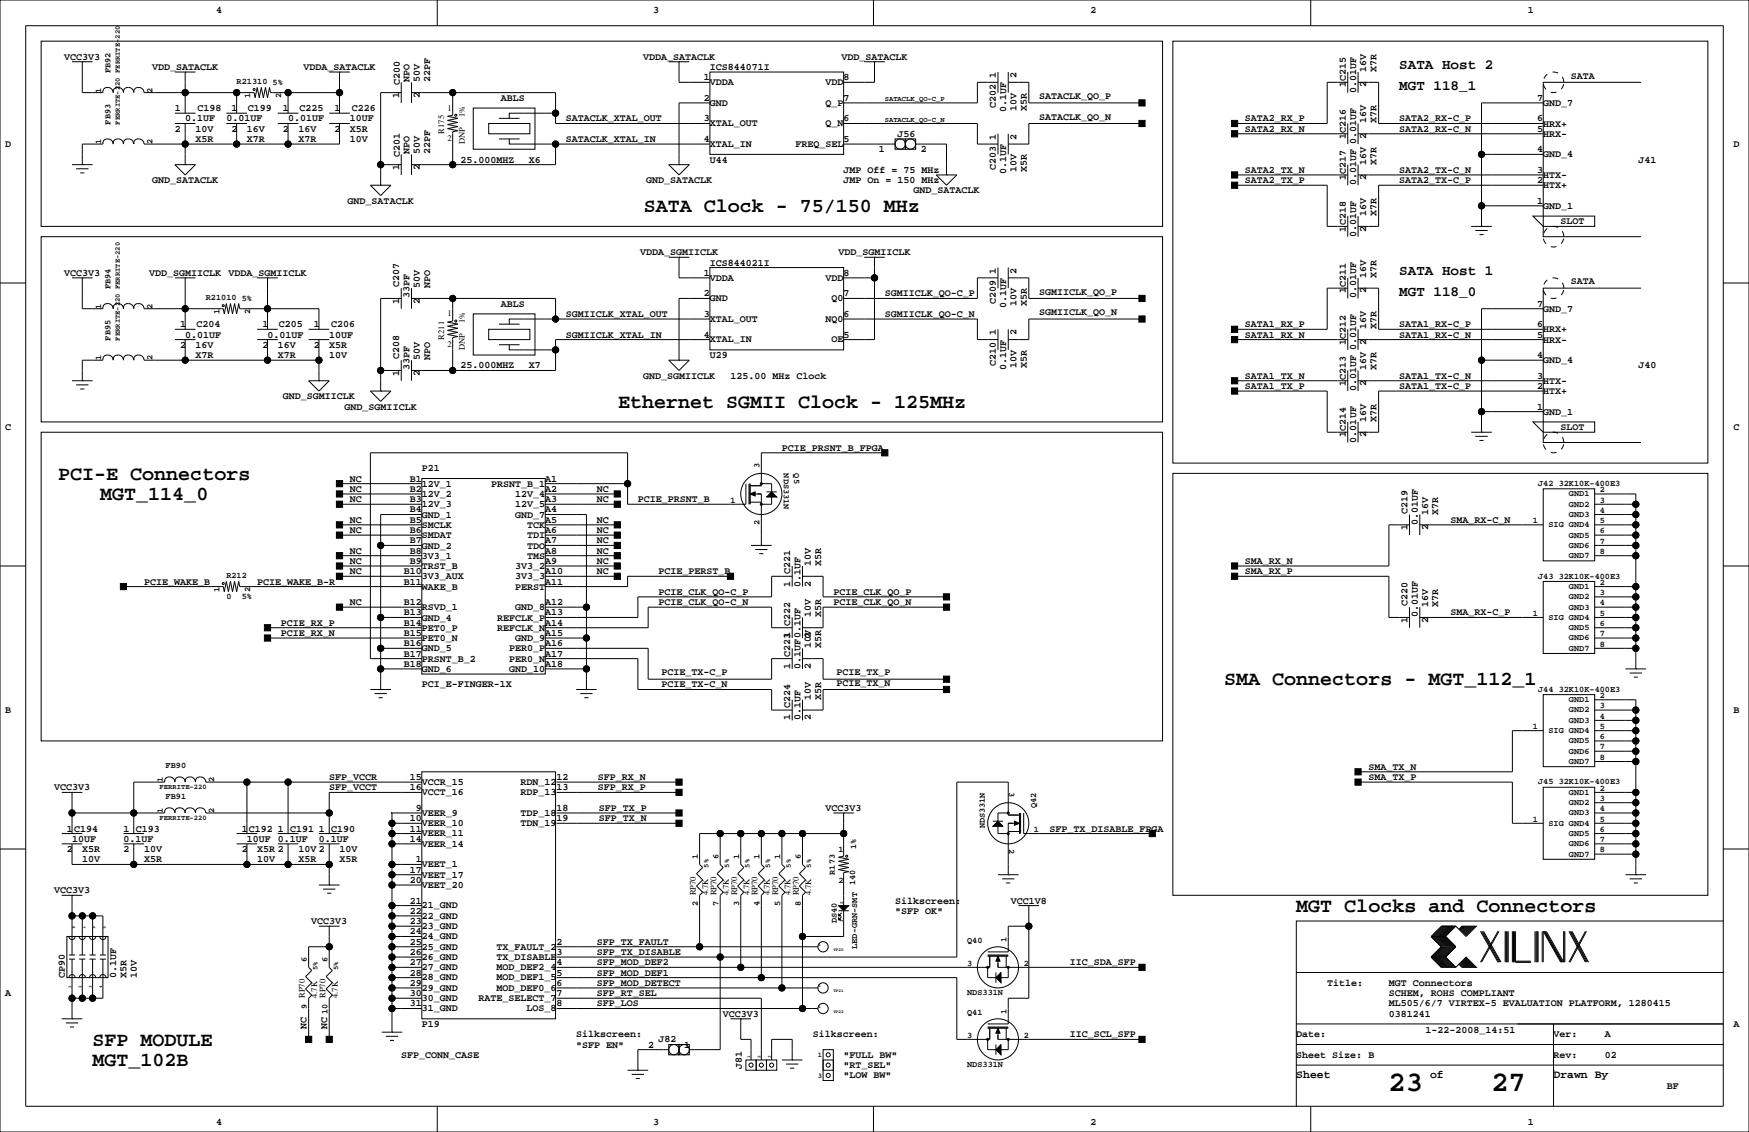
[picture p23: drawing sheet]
<svg xmlns="http://www.w3.org/2000/svg" width="432mm" height="279mm" viewBox="0 0 432 279" stroke-linecap="round" stroke-linejoin="round" font-family="sans-serif">
<defs><g id="words">
<g font-size="7.1">
<text x="342.8" y="269.3">23</text>
<text x="368.2" y="269.3">27</text>
</g>
<g font-size="4.9">
<text x="159" y="52.3">SATA Clock - 75/150 MHz</text>
<text x="152.6" y="100.6">Ethernet SGMII Clock - 125MHz</text>
<text x="14.4" y="118.4">PCI-E Connectors</text>
<text x="24.8" y="123.5">MGT_114_0</text>
<text x="302.3" y="169.2">SMA Connectors - MGT_112_1</text>
<text x="320" y="225.1">MGT Clocks and Connectors</text>
<text x="22.9" y="263.2">MGT_102B</text>
<text x="22.9" y="258.1">SFP MODULE</text>
</g>
<g font-size="3.5">
<text x="345.4" y="17.1">SATA Host 2</text>
<text x="345.4" y="22.1">MGT 118_1</text>
<text x="345.4" y="67.9">SATA Host 1</text>
<text x="345.4" y="72.9">MGT 118_0</text>
</g>
<g font-size="2.8">
<text x="320" y="266.1">Sheet</text>
<text x="353.1" y="266.1">of</text>
<text x="383.5" y="266.1">Drawn By</text>
</g>
<g font-size="2.5">
<text x="53.3" y="3.3">4</text>
<text x="161.3" y="3.3">3</text>
<text x="269.2" y="3.3">2</text>
<text x="377.2" y="3.3">1</text>
<text x="15.9" y="14.7">VCC3V3</text>
<text x="37.6" y="17.3">VDD_SATACLK</text>
<text x="74.9" y="17.3">VDDA_SATACLK</text>
<text x="158.7" y="14.7">VDDA_SATACLK</text>
<text x="175.3" y="17.3">ICS844071I</text>
<text x="207.8" y="14.7">VDD_SATACLK</text>
<text x="337.3" y="17.8" transform="rotate(-90 337.3 17.8)">16V</text>
<text x="339.9" y="17.8" transform="rotate(-90 339.9 17.8)">X7R</text>
<text x="98.7" y="21" transform="rotate(-90 98.7 21)">C200</text>
<text x="101.1" y="20.3" transform="rotate(-90 101.1 20.3)">NPO</text>
<text x="103.6" y="20.3" transform="rotate(-90 103.6 20.3)">50V</text>
<text x="106.2" y="20.3" transform="rotate(-90 106.2 20.3)">22PF</text>
<text x="173.8" y="19.8">1</text>
<text x="175.3" y="21">VDDA</text>
<text x="203.8" y="21">VDD</text>
<text x="208.3" y="19.8">8</text>
<text x="245.9" y="19.3" transform="rotate(-90 245.9 19.3)">1</text>
<text x="251" y="19.3" transform="rotate(-90 251 19.3)">2</text>
<text x="332.2" y="21.6" transform="rotate(-90 332.2 21.6)">1</text>
<text x="332.2" y="20.1" transform="rotate(-90 332.2 20.1)">C215</text>
<text x="334.8" y="22.9" transform="rotate(-90 334.8 22.9)">0.01UF</text>
<text x="337.3" y="21.6" transform="rotate(-90 337.3 21.6)">2</text>
<text x="387.8" y="19.4">SATA</text>
<text x="43.2" y="27.4">1</text>
<text x="45.7" y="30">0.1UF</text>
<text x="48.8" y="27.4">C198</text>
<text x="55.9" y="30">0.01UF</text>
<text x="57.1" y="27.4">1</text>
<text x="61.2" y="27.4">C199</text>
<text x="69.8" y="27.4">1</text>
<text x="71.1" y="30">0.01UF</text>
<text x="73.9" y="27.4">C225</text>
<text x="82.5" y="27.4">1</text>
<text x="86.4" y="30">10UF</text>
<text x="86.9" y="27.4">C226</text>
<text x="98.6" y="24.1" transform="rotate(-90 98.6 24.1)">1</text>
<text x="103.6" y="24.1" transform="rotate(-90 103.6 24.1)">2</text>
<text x="123.6" y="24.9">ABLS</text>
<text x="139.7" y="30">SATACLK_XTAL_OUT</text>
<text x="173.8" y="30">3</text>
<text x="173.8" y="24.9">2</text>
<text x="175.3" y="26.1">GND</text>
<text x="203.8" y="26.1">Q_P</text>
<text x="208.3" y="24.9">7</text>
<text x="208.3" y="30">6</text>
<text x="245.9" y="26.8" transform="rotate(-90 245.9 26.8)">C202</text>
<text x="248.4" y="27.7" transform="rotate(-90 248.4 27.7)">0.1UF</text>
<text x="251" y="27.3" transform="rotate(-90 251 27.3)">10V</text>
<text x="253.5" y="27.3" transform="rotate(-90 253.5 27.3)">X5R</text>
<text x="256.5" y="24.5">SATACLK_QO_P</text>
<text x="256.5" y="29.6">SATACLK_QO_N</text>
<text x="307.3" y="30">SATA2_RX_P</text>
<text x="345.4" y="30">SATA2_RX-C_P</text>
<text x="379.5" y="24.9">7</text>
<text x="379.5" y="30">6</text>
<text x="381" y="26.2">GND_7</text>
<text x="43.2" y="32.5">2</text>
<text x="48.3" y="35.1">X5R</text>
<text x="48.3" y="32.5">10V</text>
<text x="57.1" y="32.5">2</text>
<text x="61" y="35.1">X7R</text>
<text x="61" y="32.5">16V</text>
<text x="69.8" y="32.5">2</text>
<text x="73.7" y="35.1">X7R</text>
<text x="73.7" y="32.5">16V</text>
<text x="82.5" y="32.5">2</text>
<text x="86.4" y="35.1">10V</text>
<text x="86.4" y="32.5">X5R</text>
<text x="139.7" y="35.1">SATACLK_XTAL_IN</text>
<text x="173.8" y="35.1">4</text>
<text x="175.3" y="31.2">XTAL_OUT</text>
<text x="203.8" y="31.2">Q_N</text>
<text x="208.3" y="35.1">5</text>
<text x="221.6" y="33.8">J56</text>
<text x="245.9" y="34.5" transform="rotate(-90 245.9 34.5)">1</text>
<text x="251" y="34.5" transform="rotate(-90 251 34.5)">2</text>
<text x="307.3" y="32.5">SATA2_RX_N</text>
<text x="332.2" y="34.3" transform="rotate(-90 332.2 34.3)">1</text>
<text x="332.2" y="32.8" transform="rotate(-90 332.2 32.8)">C216</text>
<text x="337.3" y="34.3" transform="rotate(-90 337.3 34.3)">2</text>
<text x="337.3" y="30.5" transform="rotate(-90 337.3 30.5)">16V</text>
<text x="339.9" y="30.5" transform="rotate(-90 339.9 30.5)">X7R</text>
<text x="345.4" y="32.5">SATA2_RX-C_N</text>
<text x="379.5" y="32.5">5</text>
<text x="381" y="33.8">HRX-</text>
<text x="381" y="31.2">HRX+</text>
<text x="1.3" y="36.3">D</text>
<text x="98.6" y="41.9" transform="rotate(-90 98.6 41.9)">1</text>
<text x="98.7" y="38.8" transform="rotate(-90 98.7 38.8)">C201</text>
<text x="101.1" y="38.1" transform="rotate(-90 101.1 38.1)">NPO</text>
<text x="103.6" y="41.9" transform="rotate(-90 103.6 41.9)">2</text>
<text x="103.6" y="38.1" transform="rotate(-90 103.6 38.1)">50V</text>
<text x="106.2" y="38.1" transform="rotate(-90 106.2 38.1)">22PF</text>
<text x="113.7" y="40.1">25.000MHZ</text>
<text x="130.6" y="40.1">X6</text>
<text x="175.3" y="36.3">XTAL_IN</text>
<text x="175.3" y="40.1">U44</text>
<text x="196.4" y="36.3">FREQ_SEL</text>
<text x="217" y="37.6">1</text>
<text x="227.3" y="37.6">2</text>
<text x="245.9" y="42" transform="rotate(-90 245.9 42)">C203</text>
<text x="337.3" y="40.6" transform="rotate(-90 337.3 40.6)">16V</text>
<text x="339.9" y="40.6" transform="rotate(-90 339.9 40.6)">X7R</text>
<text x="379.5" y="37.6">4</text>
<text x="381" y="38.9">GND_4</text>
<text x="404.5" y="40.1">J41</text>
<text x="428" y="36.3">D</text>
<text x="37.6" y="45.2">GND_SATACLK</text>
<text x="159.5" y="45.2">GND_SATACLK</text>
<text x="208.3" y="42.7">JMP Off = 75 MHz</text>
<text x="208.3" y="45.2">JMP On = 150 MHz</text>
<text x="225.5" y="47.8">GND_SATACLK</text>
<text x="248.4" y="43" transform="rotate(-90 248.4 43)">0.1UF</text>
<text x="251" y="42.5" transform="rotate(-90 251 42.5)">10V</text>
<text x="253.5" y="42.5" transform="rotate(-90 253.5 42.5)">X5R</text>
<text x="307.3" y="42.7">SATA2_TX_N</text>
<text x="307.3" y="45.2">SATA2_TX_P</text>
<text x="332.2" y="44.4" transform="rotate(-90 332.2 44.4)">1</text>
<text x="332.2" y="42.9" transform="rotate(-90 332.2 42.9)">C217</text>
<text x="334.8" y="45.7" transform="rotate(-90 334.8 45.7)">0.01UF 0.01UF</text>
<text x="337.3" y="44.4" transform="rotate(-90 337.3 44.4)">2</text>
<text x="345.4" y="42.7">SATA2_TX-C_N</text>
<text x="345.4" y="45.2">SATA2_TX-C_P</text>
<text x="379.5" y="45.2">2</text>
<text x="379.5" y="42.7">3</text>
<text x="381" y="46.5">HTX+</text>
<text x="381" y="43.9">HTX-</text>
<text x="85.8" y="50.3">GND_SATACLK</text>
<text x="337.3" y="53.3" transform="rotate(-90 337.3 53.3)">16V</text>
<text x="339.9" y="53.3" transform="rotate(-90 339.9 53.3)">X7R</text>
<text x="379.5" y="50.3">1</text>
<text x="381" y="51.6">GND_1</text>
<text x="332.2" y="57.2" transform="rotate(-90 332.2 57.2)">1</text>
<text x="332.2" y="55.6" transform="rotate(-90 332.2 55.6)">C218</text>
<text x="334.8" y="58.4" transform="rotate(-90 334.8 58.4)">0.01UF</text>
<text x="337.3" y="57.2" transform="rotate(-90 337.3 57.2)">2</text>
<text x="385.2" y="55.4">SLOT</text>
<text x="158" y="63">VDDA_SGMIICLK</text>
<text x="175.3" y="65.5">ICS844021I</text>
<text x="207" y="63">VDD_SGMIICLK</text>
<text x="15.9" y="68.1">VCC3V3</text>
<text x="36.8" y="68.1">VDD_SGMIICLK</text>
<text x="56.4" y="68.1">VDDA_SGMIICLK</text>
<text x="98.6" y="70.9" transform="rotate(-90 98.6 70.9)">C207</text>
<text x="103.6" y="71.1" transform="rotate(-90 103.6 71.1)">50V</text>
<text x="106.2" y="71.1" transform="rotate(-90 106.2 71.1)">NPO</text>
<text x="173.8" y="68.1">1</text>
<text x="175.3" y="69.3">VDDA</text>
<text x="203.8" y="69.3">VDD</text>
<text x="208.3" y="68.1">8</text>
<text x="245.9" y="67.5" transform="rotate(-90 245.9 67.5)">1</text>
<text x="251" y="67.5" transform="rotate(-90 251 67.5)">2</text>
<text x="332.2" y="70.9" transform="rotate(-90 332.2 70.9)">C211</text>
<text x="337.3" y="68.6" transform="rotate(-90 337.3 68.6)">16V</text>
<text x="339.9" y="68.6" transform="rotate(-90 339.9 68.6)">X7R</text>
<text x="387.8" y="70.2">SATA</text>
<text x="98.6" y="74.9" transform="rotate(-90 98.6 74.9)">1</text>
<text x="101.1" y="73.7" transform="rotate(-90 101.1 73.7)">33PF</text>
<text x="103.6" y="74.9" transform="rotate(-90 103.6 74.9)">2</text>
<text x="123.6" y="75.7">ABLS</text>
<text x="173.8" y="73.2">2</text>
<text x="175.3" y="74.4">GND</text>
<text x="205.3" y="74.4">Q0</text>
<text x="208.3" y="73.2">7</text>
<text x="218.4" y="73.2">SGMIICLK_QO-C_P</text>
<text x="245.9" y="75" transform="rotate(-90 245.9 75)">C209</text>
<text x="248.4" y="76" transform="rotate(-90 248.4 76)">0.1UF</text>
<text x="251" y="75.6" transform="rotate(-90 251 75.6)">10V</text>
<text x="253.5" y="75.6" transform="rotate(-90 253.5 75.6)">X5R</text>
<text x="256.5" y="72.7">SGMIICLK_QO_P</text>
<text x="256.5" y="77.8">SGMIICLK_QO_N</text>
<text x="332.2" y="72.4" transform="rotate(-90 332.2 72.4)">1</text>
<text x="334.8" y="73.7" transform="rotate(-90 334.8 73.7)">0.01UF</text>
<text x="337.3" y="72.4" transform="rotate(-90 337.3 72.4)">2</text>
<text x="379.5" y="75.7">7</text>
<text x="381" y="77">GND_7</text>
<text x="44.4" y="80.8">1</text>
<text x="45.7" y="83.3">0.01UF</text>
<text x="48.5" y="80.8">C204</text>
<text x="64.8" y="80.8">1</text>
<text x="66" y="83.3">0.01UF</text>
<text x="68.8" y="80.8">C205</text>
<text x="77.5" y="80.8">1</text>
<text x="81.3" y="83.3">10UF</text>
<text x="81.8" y="80.8">C206</text>
<text x="139.7" y="78.2">SGMIICLK_XTAL_OUT</text>
<text x="139.7" y="83.3">SGMIICLK_XTAL_IN</text>
<text x="173.8" y="78.2">3</text>
<text x="173.8" y="83.3">4</text>
<text x="175.3" y="79.4">XTAL_OUT</text>
<text x="203.8" y="79.4">NQ0</text>
<text x="208.3" y="78.2">6</text>
<text x="208.3" y="83.3">5</text>
<text x="218.4" y="78.2">SGMIICLK_QO-C_N</text>
<text x="245.9" y="82.8" transform="rotate(-90 245.9 82.8)">1</text>
<text x="251" y="82.8" transform="rotate(-90 251 82.8)">2</text>
<text x="307.3" y="80.8">SATA1_RX_P</text>
<text x="307.3" y="83.3">SATA1_RX_N</text>
<text x="332.2" y="83.6" transform="rotate(-90 332.2 83.6)">C212</text>
<text x="337.3" y="81.3" transform="rotate(-90 337.3 81.3)">16V</text>
<text x="339.9" y="81.3" transform="rotate(-90 339.9 81.3)">X7R</text>
<text x="345.4" y="80.8">SATA1_RX-C_P</text>
<text x="345.4" y="83.3">SATA1_RX-C_N</text>
<text x="379.5" y="80.8">6</text>
<text x="379.5" y="83.3">5</text>
<text x="381" y="82">HRX+</text>
<text x="44.4" y="85.9">2</text>
<text x="48.3" y="88.4">X7R</text>
<text x="48.3" y="85.9">16V</text>
<text x="64.8" y="85.9">2</text>
<text x="68.6" y="85.9">16V</text>
<text x="68.6" y="88.4">X7R</text>
<text x="77.5" y="85.9">2</text>
<text x="81.3" y="85.9">X5R</text>
<text x="81.3" y="88.4">10V</text>
<text x="98.6" y="88.6" transform="rotate(-90 98.6 88.6)">C208</text>
<text x="103.6" y="88.9" transform="rotate(-90 103.6 88.9)">50V</text>
<text x="106.2" y="88.9" transform="rotate(-90 106.2 88.9)">NPO</text>
<text x="175.3" y="84.5">XTAL_IN</text>
<text x="175.3" y="88.4">U29</text>
<text x="205.3" y="84.5">OE</text>
<text x="332.2" y="85.1" transform="rotate(-90 332.2 85.1)">1</text>
<text x="337.3" y="85.1" transform="rotate(-90 337.3 85.1)">2</text>
<text x="379.5" y="88.4">4</text>
<text x="381" y="89.7">GND_4</text>
<text x="381" y="84.6">HRX-</text>
<text x="98.6" y="92.7" transform="rotate(-90 98.6 92.7)">1</text>
<text x="101.1" y="91.4" transform="rotate(-90 101.1 91.4)">33PF</text>
<text x="103.6" y="92.7" transform="rotate(-90 103.6 92.7)">2</text>
<text x="113.7" y="90.9">25.000MHZ</text>
<text x="130.6" y="90.9">X7</text>
<text x="158.7" y="93.5">GND_SGMIICLK</text>
<text x="180.3" y="93.5">125.00 MHz Clock</text>
<text x="245.9" y="90.3" transform="rotate(-90 245.9 90.3)">C210</text>
<text x="248.4" y="91.2" transform="rotate(-90 248.4 91.2)">0.1UF</text>
<text x="251" y="90.8" transform="rotate(-90 251 90.8)">10V</text>
<text x="253.5" y="90.8" transform="rotate(-90 253.5 90.8)">X5R</text>
<text x="307.3" y="93.5">SATA1_TX_N</text>
<text x="332.2" y="95.2" transform="rotate(-90 332.2 95.2)">1</text>
<text x="332.2" y="93.7" transform="rotate(-90 332.2 93.7)">C213</text>
<text x="337.3" y="95.2" transform="rotate(-90 337.3 95.2)">2</text>
<text x="337.3" y="91.4" transform="rotate(-90 337.3 91.4)">16V</text>
<text x="339.9" y="91.4" transform="rotate(-90 339.9 91.4)">X7R</text>
<text x="345.4" y="93.5">SATA1_TX-C_N</text>
<text x="379.5" y="93.5">3</text>
<text x="381" y="94.7">HTX-</text>
<text x="404.5" y="90.9">J40</text>
<text x="69.8" y="98.6">GND_SGMIICLK</text>
<text x="85.1" y="101.1">GND_SGMIICLK</text>
<text x="307.3" y="96">SATA1_TX_P</text>
<text x="334.8" y="96.5" transform="rotate(-90 334.8 96.5)">0.01UF 0.01UF</text>
<text x="345.4" y="96">SATA1_TX-C_P</text>
<text x="379.5" y="101.1">1</text>
<text x="379.5" y="96">2</text>
<text x="381" y="97.3">HTX+</text>
<text x="1.3" y="106.2">C</text>
<text x="332.2" y="107.9" transform="rotate(-90 332.2 107.9)">1</text>
<text x="332.2" y="106.4" transform="rotate(-90 332.2 106.4)">C214</text>
<text x="337.3" y="107.9" transform="rotate(-90 337.3 107.9)">2</text>
<text x="337.3" y="104.1" transform="rotate(-90 337.3 104.1)">16V</text>
<text x="339.9" y="104.1" transform="rotate(-90 339.9 104.1)">X7R</text>
<text x="381" y="102.4">GND_1</text>
<text x="385.2" y="106.2">SLOT</text>
<text x="428" y="106.2">C</text>
<text x="193" y="111.3">PCIE_PRSNT_B_FPGA</text>
<text x="334.8" y="109.2" transform="rotate(-90 334.8 109.2)">0.01UF</text>
<text x="86.4" y="118.9">NC</text>
<text x="101.2" y="118.9">B1</text>
<text x="104.1" y="116.3">P21</text>
<text x="134.6" y="118.9">A1</text>
<text x="86.4" y="121.4">NC</text>
<text x="86.4" y="124">NC</text>
<text x="101.2" y="121.4">B2</text>
<text x="101.2" y="124">B3</text>
<text x="104.1" y="122.7">12V_2</text>
<text x="104.1" y="125.2">12V_3</text>
<text x="104.1" y="120.1">12V_1</text>
<text x="121.3" y="120.1">PRSNT_B_1</text>
<text x="127.2" y="122.7">12V_4</text>
<text x="127.2" y="125.2">12V_5</text>
<text x="134.6" y="121.4">A2</text>
<text x="134.6" y="124">A3</text>
<text x="147.3" y="121.4">NC</text>
<text x="147.3" y="124">NC</text>
<text x="157.5" y="124">PCIE_PRSNT_B</text>
<text x="86.4" y="131.6">NC</text>
<text x="86.4" y="129">NC</text>
<text x="101.2" y="126.5">B4</text>
<text x="101.2" y="129">B5</text>
<text x="101.2" y="131.6">B6</text>
<text x="104.1" y="127.8">GND_1</text>
<text x="104.1" y="130.3">SMCLK</text>
<text x="127.2" y="127.8">GND_7</text>
<text x="130.2" y="130.3">TCK</text>
<text x="134.6" y="126.5">A4</text>
<text x="134.6" y="129">A5</text>
<text x="134.6" y="131.6">A6</text>
<text x="147.3" y="131.6">NC</text>
<text x="147.3" y="129">NC</text>
<text x="347.5" y="130.8" transform="rotate(-90 347.5 130.8)">1</text>
<text x="347.5" y="126.7" transform="rotate(-90 347.5 126.7)">C219</text>
<text x="350" y="129.5" transform="rotate(-90 350 129.5)">0.01UF</text>
<text x="352.6" y="130.8" transform="rotate(-90 352.6 130.8)">2</text>
<text x="352.6" y="127" transform="rotate(-90 352.6 127)">16V</text>
<text x="355.1" y="127" transform="rotate(-90 355.1 127)">X7R</text>
<text x="358.1" y="129">SMA_RX-C_N</text>
<text x="86.4" y="136.7">NC</text>
<text x="101.2" y="134.1">B7</text>
<text x="101.2" y="136.7">B8</text>
<text x="104.1" y="132.8">SMDAT</text>
<text x="104.1" y="135.4">GND_2</text>
<text x="104.1" y="137.9">3V3_1</text>
<text x="130.2" y="132.8">TDI</text>
<text x="130.2" y="135.4">TDO</text>
<text x="130.2" y="137.9">TMS</text>
<text x="134.6" y="134.1">A7</text>
<text x="134.6" y="136.7">A8</text>
<text x="147.3" y="136.7">NC</text>
<text x="147.3" y="134.1">NC</text>
<text x="86.4" y="139.2">NC</text>
<text x="86.4" y="141.7">NC</text>
<text x="99.7" y="141.7">B10</text>
<text x="101.2" y="139.2">B9</text>
<text x="104.1" y="140.5">TRST_B</text>
<text x="104.1" y="143">3V3_AUX</text>
<text x="127.2" y="140.5">3V3_2</text>
<text x="127.2" y="143">3V3_3</text>
<text x="134.6" y="139.2">A9</text>
<text x="134.6" y="141.7">A10</text>
<text x="147.3" y="141.7">NC</text>
<text x="147.3" y="139.2">NC</text>
<text x="162.6" y="141.7">PCIE_PERST_B</text>
<text x="195.1" y="141.7" transform="rotate(-90 195.1 141.7)">C221</text>
<text x="200.2" y="139.7" transform="rotate(-90 200.2 139.7)">10V</text>
<text x="202.7" y="139.7" transform="rotate(-90 202.7 139.7)">X5R</text>
<text x="307.3" y="139.2">SMA_RX_N</text>
<text x="307.3" y="141.7">SMA_RX_P</text>
<text x="35.6" y="144.3">PCIE_WAKE_B</text>
<text x="63.5" y="144.3">PCIE_WAKE_B-R</text>
<text x="86.4" y="149.4">NC</text>
<text x="99.7" y="144.3">B11</text>
<text x="99.7" y="149.4">B12</text>
<text x="104.1" y="145.5">WAKE_B</text>
<text x="127.2" y="145.5">PERST</text>
<text x="134.6" y="144.3">A11</text>
<text x="134.6" y="149.4">A12</text>
<text x="162.6" y="146.8">PCIE_CLK_QO-C_P</text>
<text x="162.6" y="149.4">PCIE_CLK_QO-C_N</text>
<text x="195.1" y="144.8" transform="rotate(-90 195.1 144.8)">1</text>
<text x="197.6" y="144.8" transform="rotate(-90 197.6 144.8)">0.1UF</text>
<text x="200.2" y="144.8" transform="rotate(-90 200.2 144.8)">2</text>
<text x="205.7" y="146.8">PCIE_CLK_QO_P</text>
<text x="205.7" y="149.4">PCIE_CLK_QO_N</text>
<text x="347.5" y="149.6" transform="rotate(-90 347.5 149.6)">C220</text>
<text x="352.6" y="149.9" transform="rotate(-90 352.6 149.9)">16V</text>
<text x="355.1" y="149.9" transform="rotate(-90 355.1 149.9)">X7R</text>
<text x="69.3" y="154.4">PCIE_RX_P</text>
<text x="99.7" y="151.9">B13</text>
<text x="99.7" y="154.4">B14</text>
<text x="104.1" y="150.6">RSVD_1</text>
<text x="104.1" y="153.2">GND_4</text>
<text x="104.1" y="155.7">PET0_P</text>
<text x="122.8" y="153.2">REFCLK_P</text>
<text x="122.8" y="155.7">REFCLK_N</text>
<text x="127.2" y="150.6">GND_8</text>
<text x="134.6" y="151.9">A13</text>
<text x="134.6" y="154.4">A14</text>
<text x="195.1" y="154.4" transform="rotate(-90 195.1 154.4)">C222</text>
<text x="200.2" y="152.4" transform="rotate(-90 200.2 152.4)">10V</text>
<text x="202.7" y="152.4" transform="rotate(-90 202.7 152.4)">X5R</text>
<text x="347.5" y="153.7" transform="rotate(-90 347.5 153.7)">1</text>
<text x="350" y="152.4" transform="rotate(-90 350 152.4)">0.01UF</text>
<text x="352.6" y="153.7" transform="rotate(-90 352.6 153.7)">2</text>
<text x="358.1" y="151.9">SMA_RX-C_P</text>
<text x="69.3" y="157">PCIE_RX_N</text>
<text x="99.7" y="157">B15</text>
<text x="99.7" y="159.5">B16</text>
<text x="104.1" y="158.2">PET0_N</text>
<text x="104.1" y="160.8">GND_5</text>
<text x="125.7" y="160.8">PER0_P</text>
<text x="127.2" y="158.2">GND_9</text>
<text x="134.6" y="157">A15</text>
<text x="134.6" y="159.5">A16</text>
<text x="195.1" y="157.5" transform="rotate(-90 195.1 157.5)">1</text>
<text x="200.2" y="160" transform="rotate(-90 200.2 160)">10V</text>
<text x="200.2" y="157.5" transform="rotate(-90 200.2 157.5)">2</text>
<text x="202.7" y="160" transform="rotate(-90 202.7 160)">X5R</text>
<text x="99.7" y="162.1">B17</text>
<text x="99.7" y="164.6">B18</text>
<text x="104.1" y="163.3">PRSNT_B_2</text>
<text x="104.1" y="165.9">GND_6</text>
<text x="125.7" y="163.3">PER0_N</text>
<text x="125.7" y="165.9">GND_10</text>
<text x="134.6" y="162.1">A17</text>
<text x="134.6" y="164.6">A18</text>
<text x="163.3" y="166.7">PCIE_TX-C_P</text>
<text x="195.1" y="165.1" transform="rotate(-90 195.1 165.1)">1</text>
<text x="195.1" y="162.1" transform="rotate(-90 195.1 162.1)">C223</text>
<text x="197.6" y="165.1" transform="rotate(-90 197.6 165.1)">0.1UF0.1UF</text>
<text x="200.2" y="165.1" transform="rotate(-90 200.2 165.1)">2</text>
<text x="206.5" y="166.7">PCIE_TX_P</text>
<text x="104.1" y="169.7">PCI_E-FINGER-1X</text>
<text x="163.3" y="169.7">PCIE_TX-C_N</text>
<text x="200.2" y="172.7" transform="rotate(-90 200.2 172.7)">10V</text>
<text x="202.7" y="172.7" transform="rotate(-90 202.7 172.7)">X5R</text>
<text x="206.5" y="169.3">PCIE_TX_N</text>
<text x="1.3" y="176">B</text>
<text x="195.1" y="177.8" transform="rotate(-90 195.1 177.8)">1</text>
<text x="195.1" y="174.8" transform="rotate(-90 195.1 174.8)">C224</text>
<text x="197.6" y="177.8" transform="rotate(-90 197.6 177.8)">0.1UF</text>
<text x="200.2" y="177.8" transform="rotate(-90 200.2 177.8)">2</text>
<text x="428" y="176">B</text>
<text x="337.8" y="190">SMA_TX_N</text>
<text x="13.3" y="195.1">VCC3V3</text>
<text x="81.3" y="195.1">SFP_VCCT</text>
<text x="81.3" y="192.5">SFP_VCCR</text>
<text x="101.2" y="195.1">16</text>
<text x="101.2" y="192.5">15</text>
<text x="104.1" y="196.3">VCCT_16</text>
<text x="104.1" y="193.7">VCCR_15</text>
<text x="128.5" y="196.3">RDP_13</text>
<text x="128.5" y="193.7">RDN_12</text>
<text x="137.4" y="195.1">13</text>
<text x="137.4" y="192.5">12</text>
<text x="147.6" y="192.5">SFP_RX_N</text>
<text x="147.6" y="195.1">SFP_RX_P</text>
<text x="337.8" y="192.5">SMA_TX_P</text>
<text x="101.2" y="202.7">10</text>
<text x="102.7" y="200.2">9</text>
<text x="104.1" y="203.9">VEER_10</text>
<text x="104.1" y="201.4">VEER_9</text>
<text x="128.5" y="203.9">TDN_19</text>
<text x="128.5" y="201.4">TDP_18</text>
<text x="137.4" y="202.7">19</text>
<text x="137.4" y="200.2">18</text>
<text x="147.8" y="200.2">SFP_TX_P</text>
<text x="147.8" y="202.7">SFP_TX_N</text>
<text x="203.8" y="200.2">VCC3V3</text>
<text x="16.5" y="205.2">1</text>
<text x="17.8" y="207.8">10UF</text>
<text x="18.3" y="205.2">C194</text>
<text x="30.5" y="205.2">1</text>
<text x="30.5" y="207.8">0.1UF</text>
<text x="33.5" y="205.2">C193</text>
<text x="59.7" y="205.2">1</text>
<text x="61" y="207.8">10UF 0.1UF</text>
<text x="61.5" y="205.2">C192</text>
<text x="68.6" y="205.2">1</text>
<text x="71.6" y="205.2">C191</text>
<text x="78.7" y="205.2">1</text>
<text x="78.7" y="207.8">0.1UF</text>
<text x="81.8" y="205.2">C190</text>
<text x="101.2" y="207.8">14</text>
<text x="101.2" y="205.2">11</text>
<text x="104.1" y="209">VEER_14</text>
<text x="104.1" y="206.4">VEER_11</text>
<text x="259.1" y="205.2">SFP_TX_DISABLE_FPGA</text>
<text x="16.5" y="210.3">2</text>
<text x="20.3" y="212.9">10V</text>
<text x="20.3" y="210.3">X5R</text>
<text x="30.5" y="210.3">2</text>
<text x="35.6" y="212.9">X5R</text>
<text x="35.6" y="210.3">10V</text>
<text x="59.7" y="210.3">2</text>
<text x="63.5" y="210.3">X5R 2</text>
<text x="63.5" y="212.9">10V</text>
<text x="73.7" y="210.3">10V 2</text>
<text x="73.7" y="212.9">X5R</text>
<text x="83.8" y="212.9">X5R</text>
<text x="83.8" y="210.3">10V</text>
<text x="101.2" y="215.4">17</text>
<text x="102.7" y="212.9">1</text>
<text x="104.1" y="214.1">VEET_1</text>
<text x="13.3" y="220.5">VCC3V3</text>
<text x="101.2" y="217.9">20</text>
<text x="104.1" y="219.1">VEET_20</text>
<text x="104.1" y="216.6">VEET_17</text>
<text x="101.2" y="223">21</text>
<text x="101.2" y="225.6">22</text>
<text x="104.1" y="224.2">21_GND</text>
<text x="104.1" y="226.8">22_GND</text>
<text x="221" y="223">Silkscreen:</text>
<text x="221" y="225.6">&quot;SFP OK&quot;</text>
<text x="249.6" y="223">VCC1V8</text>
<text x="76.8" y="228.1">VCC3V3</text>
<text x="101.2" y="228.1">23</text>
<text x="101.2" y="230.6">24</text>
<text x="101.2" y="233.2">25</text>
<text x="104.1" y="229.3">23_GND</text>
<text x="104.1" y="231.8">24_GND</text>
<text x="137.4" y="233.2">2</text>
<text x="147.3" y="233.2">SFP_TX_FAULT</text>
<text x="101.2" y="235.7">26</text>
<text x="101.2" y="238.3">27</text>
<text x="104.1" y="234.4">25_GND</text>
<text x="104.1" y="236.9">26_GND</text>
<text x="104.1" y="239.5">27_GND</text>
<text x="122.6" y="239.5">MOD_DEF2_4</text>
<text x="122.6" y="236.9">TX_DISABLE</text>
<text x="122.6" y="234.4">TX_FAULT_2</text>
<text x="137.4" y="238.3">4</text>
<text x="137.4" y="235.7">3</text>
<text x="147.3" y="235.7">SFP_TX_DISABLE</text>
<text x="147.3" y="238.3">SFP_MOD_DEF2</text>
<text x="264.2" y="238.3">IIC_SDA_SFP</text>
<text x="1.3" y="245.9">A</text>
<text x="16" y="241.3" transform="rotate(-90 16 241.3)">CP90</text>
<text x="28.7" y="241.3" transform="rotate(-90 28.7 241.3)">0.1UF</text>
<text x="31.2" y="241.3" transform="rotate(-90 31.2 241.3)">X5R</text>
<text x="33.8" y="241.3" transform="rotate(-90 33.8 241.3)">10V</text>
<text x="101.2" y="240.8">28</text>
<text x="101.2" y="243.3">29</text>
<text x="101.2" y="245.9">30</text>
<text x="104.1" y="242">28_GND</text>
<text x="104.1" y="244.5">29_GND</text>
<text x="122.6" y="244.5">MOD_DEF0_6</text>
<text x="122.6" y="242">MOD_DEF1_5</text>
<text x="137.4" y="245.9">7</text>
<text x="137.4" y="243.3">6</text>
<text x="137.4" y="240.8">5</text>
<text x="147.3" y="245.9">SFP_RT_SEL</text>
<text x="147.3" y="243.3">SFP_MOD_DETECT</text>
<text x="147.3" y="240.8">SFP_MOD_DEF1</text>
<text x="327.7" y="243.3">Title:</text>
<text x="342.9" y="245.9">SCHEM, ROHS COMPLIANT</text>
<text x="342.9" y="243.3">MGT Connectors</text>
<text x="101.2" y="248.4">31</text>
<text x="104.1" y="247.1">30_GND</text>
<text x="104.1" y="249.6">31_GND</text>
<text x="118.2" y="247.1">RATE_SELECT_7</text>
<text x="130" y="249.6">LOS_8</text>
<text x="137.4" y="248.4">8</text>
<text x="147.3" y="248.4">SFP_LOS</text>
<text x="178.4" y="251">VCC3V3</text>
<text x="342.9" y="251">0381241</text>
<text x="342.9" y="248.4">ML505/6/7 VIRTEX-5 EVALUATION PLATFORM, 1280415</text>
<text x="75.7" y="254" transform="rotate(-90 75.7 254)">NC</text>
<text x="80.8" y="254" transform="rotate(-90 80.8 254)">NC</text>
<text x="104.1" y="253.5">P19</text>
<text x="142.2" y="256">Silkscreen:</text>
<text x="162.6" y="257.3">J82</text>
<text x="200.7" y="256">Silkscreen:</text>
<text x="264.2" y="256">IIC_SCL_SFP</text>
<text x="320" y="256">Date:</text>
<text x="351.9" y="255">1-22-2008_14:51</text>
<text x="383.5" y="256">Ver:</text>
<text x="396.2" y="256">A</text>
<text x="428" y="253.5">A</text>
<text x="99.1" y="261.1">SFP_CONN_CASE</text>
<text x="142.2" y="258.6">&quot;SFP EN&quot;</text>
<text x="160" y="258.6">2</text>
<text x="168.9" y="258.6">1</text>
<text x="183.1" y="263.9" transform="rotate(-90 183.1 263.9)">J81</text>
<text x="208.3" y="263.7">&quot;RT_SEL&quot;</text>
<text x="208.3" y="261.1">&quot;FULL BW&quot;</text>
<text x="320" y="261.1">Sheet Size: B</text>
<text x="383.5" y="261.1">Rev:</text>
<text x="396.2" y="261.1">02</text>
<text x="208.3" y="266.2">&quot;LOW BW&quot;</text>
<text x="411.5" y="268.7">BF</text>
<text x="53.3" y="277.6">4</text>
<text x="161.3" y="277.6">3</text>
<text x="269.2" y="277.6">2</text>
<text x="377.2" y="277.6">1</text>
</g>
<g font-size="2.1">
<text x="25" y="22.9" transform="rotate(-90 25 22.9)">1</text>
<text x="27.3" y="18" transform="rotate(-90 27.3 18)">FB92</text>
<text x="37.7" y="22.9" transform="rotate(-90 37.7 22.9)">2</text>
<text x="58.4" y="20.7">R21310</text>
<text x="67.3" y="20.9">5%</text>
<text x="61.8" y="24.1" transform="rotate(-90 61.8 24.1)">1</text>
<text x="69.4" y="24.1" transform="rotate(-90 69.4 24.1)">2</text>
<text x="110.5" y="27.3">1</text>
<text x="114.7" y="29" transform="rotate(-90 114.7 29)">1%</text>
<text x="25" y="35.6" transform="rotate(-90 25 35.6)">1</text>
<text x="27.3" y="30.7" transform="rotate(-90 27.3 30.7)">FB93</text>
<text x="37.7" y="35.6" transform="rotate(-90 37.7 35.6)">2</text>
<text x="109.7" y="33" transform="rotate(-90 109.7 33)">R175</text>
<text x="110.5" y="34.9">2</text>
<text x="114.7" y="35.6" transform="rotate(-90 114.7 35.6)">DNP</text>
<text x="27.3" y="71.4" transform="rotate(-90 27.3 71.4)">FB94</text>
<text x="25" y="76.2" transform="rotate(-90 25 76.2)">1</text>
<text x="37.7" y="76.2" transform="rotate(-90 37.7 76.2)">2</text>
<text x="50.8" y="74">R21010</text>
<text x="54.2" y="77.5" transform="rotate(-90 54.2 77.5)">1</text>
<text x="59.7" y="74.3">5%</text>
<text x="61.8" y="77.5" transform="rotate(-90 61.8 77.5)">2</text>
<text x="109.7" y="83.8" transform="rotate(-90 109.7 83.8)">R211</text>
<text x="110.5" y="78.1">1</text>
<text x="114.7" y="79.8" transform="rotate(-90 114.7 79.8)">1%</text>
<text x="25" y="88.9" transform="rotate(-90 25 88.9)">1</text>
<text x="27.3" y="84.1" transform="rotate(-90 27.3 84.1)">FB95</text>
<text x="37.7" y="88.9" transform="rotate(-90 37.7 88.9)">2</text>
<text x="110.5" y="85.7">2</text>
<text x="114.7" y="86.4" transform="rotate(-90 114.7 86.4)">DNP</text>
<text x="187.5" y="115.6" transform="rotate(-90 187.5 115.6)">3</text>
<text x="193.5" y="116.8" transform="rotate(90 193.5 116.8)">NDS331N</text>
<text x="196" y="116.8" transform="rotate(90 196 116.8)">Q5</text>
<text x="379.7" y="120">J42</text>
<text x="384.8" y="120">32K10K-400E3</text>
<text x="180.3" y="124">1</text>
<text x="387.3" y="122.5">GND1</text>
<text x="387.3" y="125.1">GND2</text>
<text x="395" y="121.5">2</text>
<text x="395" y="124">3</text>
<text x="187.5" y="129.5" transform="rotate(-90 187.5 129.5)">2</text>
<text x="378.5" y="129.1">1</text>
<text x="382.3" y="130.1">SIG GND4</text>
<text x="387.3" y="127.6">GND3</text>
<text x="395" y="126.6">4</text>
<text x="395" y="129.1">5</text>
<text x="395" y="131.6">6</text>
<text x="387.3" y="132.7">GND5</text>
<text x="387.3" y="135.2">GND6</text>
<text x="387.3" y="137.8">GND7</text>
<text x="395" y="134.2">7</text>
<text x="395" y="136.7">8</text>
<text x="55.9" y="142.6">R212</text>
<text x="379.7" y="142.8">J43</text>
<text x="384.8" y="142.8">32K10K-400E3</text>
<text x="54.2" y="146" transform="rotate(-90 54.2 146)">1</text>
<text x="55.9" y="147.9">0</text>
<text x="59.7" y="147.9">5%</text>
<text x="61.8" y="146" transform="rotate(-90 61.8 146)">2</text>
<text x="387.3" y="145.4">GND1</text>
<text x="387.3" y="147.9">GND2</text>
<text x="395" y="144.3">2</text>
<text x="395" y="146.9">3</text>
<text x="395" y="149.4">4</text>
<text x="378.5" y="152">1</text>
<text x="382.3" y="153">SIG GND4</text>
<text x="387.3" y="150.5">GND3</text>
<text x="387.3" y="155.5">GND5</text>
<text x="395" y="152">5</text>
<text x="395" y="154.5">6</text>
<text x="387.3" y="158.1">GND6</text>
<text x="387.3" y="160.6">GND7</text>
<text x="395" y="157">7</text>
<text x="395" y="159.6">8</text>
<text x="379.7" y="170.8">J44</text>
<text x="384.8" y="170.8">32K10K-400E3</text>
<text x="387.3" y="173.3">GND1</text>
<text x="395" y="172.3">2</text>
<text x="378.5" y="179.9">1</text>
<text x="387.3" y="175.9">GND2</text>
<text x="387.3" y="178.4">GND3</text>
<text x="395" y="174.8">3</text>
<text x="395" y="177.4">4</text>
<text x="395" y="179.9">5</text>
<text x="382.3" y="180.9">SIG GND4</text>
<text x="387.3" y="183.5">GND5</text>
<text x="395" y="182.4">6</text>
<text x="395" y="185">7</text>
<text x="40.9" y="189.6">FB90</text>
<text x="387.3" y="186">GND6</text>
<text x="387.3" y="188.6">GND7</text>
<text x="395" y="187.5">8</text>
<text x="40.2" y="193" transform="rotate(-90 40.2 193)">1</text>
<text x="40.9" y="197.2">FB91</text>
<text x="52.9" y="193" transform="rotate(-90 52.9 193)">2</text>
<text x="249.1" y="195.6" transform="rotate(90 249.1 195.6)">3</text>
<text x="379.7" y="193.6">J45</text>
<text x="384.8" y="193.6">32K10K-400E3</text>
<text x="387.3" y="196.2">GND1</text>
<text x="395" y="195.1">2</text>
<text x="395" y="197.7">3</text>
<text x="40.2" y="200.7" transform="rotate(-90 40.2 200.7)">1</text>
<text x="52.9" y="200.7" transform="rotate(-90 52.9 200.7)">2</text>
<text x="255.9" y="199.4" transform="rotate(-90 255.9 199.4)">Q42</text>
<text x="378.5" y="202.8">1</text>
<text x="382.3" y="203.8">SIG GND4</text>
<text x="387.3" y="198.7">GND2</text>
<text x="387.3" y="201.3">GND3</text>
<text x="395" y="200.2">4</text>
<text x="395" y="202.8">5</text>
<text x="211.4" y="209.5" transform="rotate(-90 211.4 209.5)">1%</text>
<text x="243.2" y="204.5" transform="rotate(-90 243.2 204.5)">NDS331N</text>
<text x="249.1" y="209.5" transform="rotate(90 249.1 209.5)">2</text>
<text x="255.3" y="205.3">1</text>
<text x="387.3" y="206.3">GND5</text>
<text x="387.3" y="208.9">GND6</text>
<text x="395" y="205.3">6</text>
<text x="395" y="207.8">7</text>
<text x="172.3" y="212.1" transform="rotate(-90 172.3 212.1)">1</text>
<text x="177.4" y="212.1" transform="rotate(-90 177.4 212.1)">6</text>
<text x="182.4" y="212.1" transform="rotate(-90 182.4 212.1)">1</text>
<text x="187.5" y="212.1" transform="rotate(-90 187.5 212.1)">1</text>
<text x="192.6" y="212.1" transform="rotate(-90 192.6 212.1)">1</text>
<text x="197.7" y="212.1" transform="rotate(-90 197.7 212.1)">6</text>
<text x="206.1" y="215.9" transform="rotate(-90 206.1 215.9)">R173</text>
<text x="207" y="210.4">1</text>
<text x="387.3" y="211.4">GND7</text>
<text x="395" y="210.4">8</text>
<text x="174.9" y="221" transform="rotate(-90 174.9 221)">4.7K</text>
<text x="179.9" y="221" transform="rotate(-90 179.9 221)">4.7K</text>
<text x="185" y="221" transform="rotate(-90 185 221)">4.7K</text>
<text x="190.1" y="221" transform="rotate(-90 190.1 221)">4.7K</text>
<text x="195.2" y="221" transform="rotate(-90 195.2 221)">4.7K</text>
<text x="200.3" y="221" transform="rotate(-90 200.3 221)">4.7K</text>
<text x="207" y="218">2</text>
<text x="211.2" y="218.4" transform="rotate(-90 211.2 218.4)">140</text>
<text x="172.3" y="223.5" transform="rotate(-90 172.3 223.5)">2 RP70</text>
<text x="177.4" y="223.5" transform="rotate(-90 177.4 223.5)">7 RP70</text>
<text x="182.4" y="223.5" transform="rotate(-90 182.4 223.5)">3 RP70</text>
<text x="187.5" y="223.5" transform="rotate(-90 187.5 223.5)">4 RP70</text>
<text x="192.6" y="223.5" transform="rotate(-90 192.6 223.5)">5 RP70</text>
<text x="197.7" y="223.5" transform="rotate(-90 197.7 223.5)">8 RP70</text>
<text x="206.6" y="227.8" transform="rotate(-90 206.6 227.8)">DS40</text>
<text x="238.8" y="232.8">Q40</text>
<text x="248.5" y="232.4" transform="rotate(-90 248.5 232.4)">1</text>
<text x="75.8" y="237.5" transform="rotate(-90 75.8 237.5)">6</text>
<text x="80.8" y="237.5" transform="rotate(-90 80.8 237.5)">6</text>
<text x="211.7" y="234.2" transform="rotate(-90 211.7 234.2)">LED-GRN-SMT</text>
<text x="238.8" y="238.3">3</text>
<text x="252.7" y="238.3">2</text>
<text x="238.8" y="245.5">NDS331N</text>
<text x="75.8" y="248.9" transform="rotate(-90 75.8 248.9)">9 RP70</text>
<text x="78.3" y="246.4" transform="rotate(-90 78.3 246.4)">4.7K</text>
<text x="80.8" y="250.2" transform="rotate(-90 80.8 250.2)">10 RP70</text>
<text x="83.4" y="246.4" transform="rotate(-90 83.4 246.4)">4.7K</text>
<text x="238.8" y="250.6">Q41</text>
<text x="248.5" y="250.2" transform="rotate(-90 248.5 250.2)">1</text>
<text x="238.8" y="256.1">3</text>
<text x="252.7" y="256.1">2</text>
<text x="238.8" y="263.3">NDS331N</text>
</g>
<g font-size="1.8">
<text x="218.4" y="25">SATACLK_QO-C_P</text>
<text x="29.6" y="30.7" transform="rotate(-90 29.6 30.7)">FERRITE-220 FERRITE-220</text>
<text x="218.4" y="30.1">SATACLK_QO-C_N</text>
<text x="29.6" y="84.1" transform="rotate(-90 29.6 84.1)">FERRITE-220 FERRITE-220</text>
<text x="39.4" y="194.7">FERRITE-220</text>
<text x="39.4" y="202.3">FERRITE-220</text>
<text x="174.9" y="214.1" transform="rotate(-90 174.9 214.1)">5%</text>
<text x="180" y="214.1" transform="rotate(-90 180 214.1)">5%</text>
<text x="185.1" y="214.1" transform="rotate(-90 185.1 214.1)">5%</text>
<text x="190.1" y="214.1" transform="rotate(-90 190.1 214.1)">5%</text>
<text x="195.2" y="214.1" transform="rotate(-90 195.2 214.1)">5%</text>
<text x="200.3" y="214.1" transform="rotate(-90 200.3 214.1)">5%</text>
<text x="78.4" y="239.5" transform="rotate(-90 78.4 239.5)">5%</text>
<text x="83.5" y="239.5" transform="rotate(-90 83.5 239.5)">5%</text>
<text x="201.9" y="261">1</text>
<text x="201.9" y="266.1">3</text>
</g>
<g font-size="1.1">
<text x="208.1" y="227.5" transform="rotate(-90 208.1 227.5)">1</text>
<text x="208.1" y="223" transform="rotate(-90 208.1 223)">2</text>
<text x="17.9" y="228.6" transform="rotate(90 17.9 228.6)">8</text>
<text x="20.4" y="228.6" transform="rotate(90 20.4 228.6)">7</text>
<text x="23" y="228.6" transform="rotate(90 23 228.6)">6</text>
<text x="25.5" y="228.6" transform="rotate(90 25.5 228.6)">5</text>
<text x="202.1" y="233.5">1</text>
<text x="205.7" y="234.7">TP20</text>
<text x="17.6" y="243.8" transform="rotate(-90 17.6 243.8)">1</text>
<text x="20.1" y="243.8" transform="rotate(-90 20.1 243.8)">2</text>
<text x="22.6" y="243.8" transform="rotate(-90 22.6 243.8)">3</text>
<text x="25.2" y="243.8" transform="rotate(-90 25.2 243.8)">4</text>
<text x="202.1" y="243.6">1</text>
<text x="205.7" y="244.9">TP21</text>
<text x="202.1" y="248.7">1</text>
<text x="205.7" y="250">TP22</text>
<text x="185.2" y="261.1" transform="rotate(-90 185.2 261.1)">1</text>
<text x="187.7" y="261.1" transform="rotate(-90 187.7 261.1)">2</text>
<text x="190.3" y="261.1" transform="rotate(-90 190.3 261.1)">3</text>
</g>
</g></defs>
<g fill="none" stroke="#000" stroke-width=".25">
<path d="M0 0h431.8v279.4h-431.8zM6.3 6.4h419.1v266.6h-419.1zM10.2 10.2h276.8v45.7h-276.8zM17.8 15.2h5.1M20.3 15.2h.1M20.3 15.2v7.7h5.1a1.26 1.26 0 0 1 1.3-1.4 1.26 1.26 0 0 1 1.2 1.4 1.27 1.27 0 0 1 1.3-1.4 1.27 1.27 0 0 1 1.3 1.4 1.27 1.27 0 0 1 1.3-1.4 1.27 1.27 0 0 1 1.2 1.4 1.05 1.05 0 0 1 1.3-1.3M43.2 17.8h5.1M45.7 17.8h.1M45.7 17.8v10.1M81.3 17.8h5.1M83.8 17.8h.1M83.8 17.8v10.1"/>
<path d="M107.9 0v6.4M165.1 15.2h5.1M167.6 15.2h.1M167.6 15.2v5.1h7.7M175.3 17.8h33v20.3h-33zM213.4 15.2h5M215.6 0v6.4M215.9 15.2h.1M215.9 15.2v5.1h-7.6M246.4 17.8v5.1M248.9 17.8v5.1M289.6 10.2h132v104.1h-132z"/>
<path d="M323.6 0v6.4M332.7 17.8v5.1M335.3 17.8v5.1M34.3 34.3a1.05 1.05 0 0 0-1.3 1.3 1.27 1.27 0 0 0-1.2-1.3 1.27 1.27 0 0 0-1.3 1.3 1.27 1.27 0 0 0-1.3-1.3 1.27 1.27 0 0 0-1.3 1.3 1.26 1.26 0 0 0-1.2-1.3 1.26 1.26 0 0 0-1.3 1.3h-5.1v5M34.3 21.6a1.27 1.27 0 0 1 1.3 1.3h27.1l.3 1.2 .5-2.5 .5 2.5 .5-2.5 .5 2.5 .5-2.5 .5 2.5 .5-2.5 .3 1.3h17M43.2 30.5h5.1M43.2 27.9h5.1M45.7 30.5v10.1M55.9 30.5h5.1M55.9 27.9h5.1M58.4 22.9v5M58.4 30.5v5.1"/>
<path d="M68.6 30.5h5.1M68.6 27.9h5.1M71.1 22.9v5M71.1 30.5v5.1M81.3 30.5h5.1M81.3 27.9h5.1M83.8 30.5v5.1h-48.2a1.27 1.27 0 0 0-1.3-1.3M99.1 22.9h-5.1v22.8M99.1 20.3v5.1M99.1 38.1v5.1M101.6 22.9h35.6v7.6h38.1M101.6 20.3v5.1"/>
<path d="M101.6 38.1v5.1M111.8 22.9v5.5l-1.3 .3 2.5 .5-2.5 .5 2.5 .5-2.5 .5 2.5 .5-2.5 .6 2.5 .5-1.2 .2v8.1M116.8 26.7h15.3v10.1h-15.3zM120.6 30.5h10.2v2.5h-10.2zM123.2 34.3h5.1M123.2 29.2h5.1M125.7 34.3v1.3h49.6M137.2 27.9h-11.5v1.3M137.2 35.6v5h-35.6M175.3 25.4h-7.7v15.2M208.3 35.6h12.7M208.3 30.5h33v5.1h5.1"/>
<path d="M221 34.3h2.5v2.5h-2.5zM223.5 34.3h2.6v2.5h-2.6zM226.1 35.6h7.6v7.6M246.4 20.3h-5.1v5.1h-33M246.4 33v5.1M248.9 33v5.1M248.9 20.3h5.1v5.1h27.9M281.9 30.5h-27.9v5.1h-5.1M304.8 33h27.9M332.7 20.3h-5v10.2h-22.9M332.7 30.5v5.1M335.3 20.3h5.1v10.2h40.6"/>
<path d="M335.3 33h45.7M335.3 30.5v5.1M365.8 38.1h15.2M381 25.4h-15.2v30.5M405.1 20.3h-24.1v38.1h24.1M10.2 58.4h276.8v45.7h-276.8zM17.8 40.6h5.1M18.8 41.7h3M19.8 42.7h1M20.3 40.6h.1M43.2 40.6h5.1l-2.6 2.6zM45.7 40.6h.1"/>
<path d="M91.4 45.7h5.1l-2.5 2.6zM94 45.7h.1M94 40.6h5.1M165.1 40.6h5.1l-2.6 2.6zM167.6 40.6h.1M231.1 43.2h5.1l-2.5 2.5zM233.7 43.2h.1M304.8 45.7h22.9v10.2h5M304.8 43.2h27.9M332.7 40.6v5.1M332.7 53.3v5.1M335.3 43.2h45.7"/>
<path d="M335.3 40.6v5.1M335.3 53.3v5.1M363.2 55.9h5.1M364.2 56.9h3.1M365.3 57.9h1M365.8 55.9h.1M365.8 50.8h15.2M378.5 53.3h15.2v2.6h-12.7zM381 45.7h-40.6v10.2h-5.1M0 69.8h6.3M17.8 68.6h5.1M20.3 68.6h.1"/>
<path d="M20.3 68.6v7.6h5.1M26.7 75a1.02 1.02 0 0 0-1.3 1.2M26.7 74.9a1.27 1.27 0 0 1 1.2 1.3M29.2 75a1.02 1.02 0 0 0-1.2 1.2M29.2 74.9a1.27 1.27 0 0 1 1.3 1.3M31.7 75a1.02 1.02 0 0 0-1.2 1.2M31.7 74.9a1.27 1.27 0 0 1 1.3 1.3M34.3 75a1.02 1.02 0 0 0-1.2 1.2M34.3 74.9a1.27 1.27 0 0 1 1.3 1.3h19.5l.3 1.3 .5-2.6 .5 2.6 .5-2.6 .5 2.6 .5-2.6 .5 2.6 .5-2.6 .3 1.3h19.5v5.1M43.2 68.6h5.1M45.7 68.6h.1M45.7 68.6v12.7"/>
<path d="M63.5 68.6h5.1M66 68.6h.1M66 68.6v12.7M99.1 73.7h-5.1v22.8M99.1 71.1v5.1M101.6 73.7h35.6v5M101.6 71.1v5.1M111.8 73.7v5.5l-1.3 .3 2.5 .5-2.5 .5 2.5 .5-2.5 .5 2.5 .5-2.5 .5 2.5 .6-1.2 .2v8.1M116.8 77.5h15.3v10.1h-15.3zM165.1 63.5h5.1M167.6 63.5h.1M167.6 63.5v5.1h7.7"/>
<path d="M175.3 66h33v20.4h-33zM175.3 78.7h-49.6v1.3M175.3 73.7h-7.7v15.2M208.3 68.6h7.6M208.3 78.7h33v5.1h5.1M213.4 63.5h5M215.9 63.5h.1M215.9 63.5v20.3h-7.6M246.4 68.6h-5.1v5.1h-33M246.4 66v5.1M248.9 66v5.1M248.9 68.6h5.1v5.1h27.9"/>
<path d="M281.9 78.7h-27.9v5.1h-5.1M332.7 71.1h-5v10.2h-22.9M332.7 68.6v5.1M335.3 71.1h5.1v10.2h40.6M335.3 68.6v5.1M381 76.2h-15.2v30.5M405.1 71.1h-24.1v38.1h24.1M425.4 69.8h6.4M17.8 94h5.1M18.8 95h3M19.8 96h1M20.3 94h.1"/>
<path d="M34.3 87.7a1.05 1.05 0 0 0-1.3 1.2 1.27 1.27 0 0 0-1.2-1.3 1.27 1.27 0 0 0-1.3 1.3 1.27 1.27 0 0 0-1.3-1.3 1.27 1.27 0 0 0-1.3 1.3 1.26 1.26 0 0 0-1.2-1.3 1.26 1.26 0 0 0-1.3 1.3h-5.1v5.1M34.3 87.6a1.27 1.27 0 0 1 1.3 1.3h43.1M43.2 83.8h5.1M43.2 81.3h5.1M45.7 83.8v5.1M63.5 83.8h5.1M63.5 81.3h5.1M66 83.8v5.1M76.2 83.8h5.1M76.2 81.3h5.1M76.2 94h5.1l-2.6 2.5zM78.7 94h.1"/>
<path d="M78.7 83.8v10.2M91.4 96.5h5.1l-2.5 2.6zM94 96.5h.1M94 91.4h5.1M99.1 88.9v5.1M101.6 88.9v5.1M120.6 81.3h10.2v2.5h-10.2zM123.2 85.1h5.1M123.2 80h5.1M125.7 85.1v1.3h11.5M165.1 88.9h5.1l-2.6 2.5zM167.6 88.9h.1"/>
<path d="M175.3 83.8h-38.1v7.6h-35.6M246.4 81.3v5.1M248.9 81.3v5.1M304.8 96.5h22.9v10.2h5M304.8 83.8h27.9M304.8 94h27.9M332.7 81.3v5.1M332.7 91.4v5.1M335.3 83.8h45.7M335.3 81.3v5.1M335.3 91.4v5.1M335.3 94h45.7"/>
<path d="M365.8 88.9h15.2M381 96.5h-40.6v10.2h-5.1M10.2 106.7h276.8v76.2h-276.8zM83.8 119.4h20.3M104.1 118.1h30.5v48.3h-30.5zM134.6 119.4h20.3M184.1 119.4v5.1h-29.2v-12.7h-63.5v50.8h12.7M184.9 119.4v5.1M185.2 119.4v5.1M188 119.4h2.5v2M218.4 111.8h-30.4v8.1h-2.8M289.6 116.8h132v104.2h-132z"/>
<path d="M332.7 104.1v5.1M335.3 104.1v5.1M363.2 106.7h5.1M364.2 107.7h3.1M365.3 108.7h1M365.8 106.7h.1M365.8 101.6h15.2M378.5 104.1h15.2v2.6h-12.7zM0 139.7h6.3M83.8 124.5h20.3M83.8 137.2h20.3M83.8 129.5h20.3"/>
<path d="M83.8 132.1h20.3M83.8 139.7h20.3M83.8 121.9h20.3M94 134.6h10.1M104.1 127h-10.1v43.2M134.6 124.5h17.8M134.6 137.2h17.8M134.6 129.5h17.8M134.6 132.1h17.8M134.6 139.7h17.8M134.6 134.6h17.8M134.6 121.9h17.8"/>
<path d="M134.6 127h10.2v43.2M185.2 124h2.8M185.4 134.6h5.1M186.4 121.9h1.6v12.7M186.4 135.6h3.1M187.5 136.7h1M188 134.6h.1M189.2 121.4h2.6M190.5 122.7v1.8h-2.5M195.6 139.7v5.1M198.1 139.7v5.1M348 129.5h-5.1v10.2h-38.1"/>
<path d="M348 127v5.1M350.5 129.5h30.5M350.5 127v5.1M381 120.7h12.7v17.7h-12.7zM393.7 124.5h10.2M393.7 137.2h10.2M393.7 129.5h10.2M393.7 132.1h10.2M393.7 134.6h10.2M393.7 121.9h10.2v43.2M393.7 127h10.2M425.4 139.7h6.4"/>
<path d="M30.5 144.8h24.6l.3 1.2 .5-2.5 .5 2.5 .5-2.5 .5 2.5 .5-2.5 .5 2.5 .5-2.5 .3 1.3h44.9M66 157.5h38.1M66 154.9h38.1M83.8 142.2h20.3M83.8 149.9h20.3M94 152.4h10.1M134.6 142.2h17.8M134.6 157.5h10.2M134.6 154.9h25.4v-5h30.5v5h5.1M134.6 149.9h10.2M180.3 142.2h-25.4v2.6h-20.3M195.6 142.2h-5.1v5.1h-33v5.1h-22.9"/>
<path d="M195.6 152.4v5.1M198.1 142.2h5.1v5.1h30.5M198.1 152.4v5.1M233.7 149.9h-30.5v5h-5.1M304.8 142.2h38.1v10.2h5.1M348 149.9v5M350.5 152.4h30.5M350.5 149.9v5M381 143.5h12.7v17.8h-12.7zM393.7 144.8h10.2M393.7 157.5h10.2M393.7 149.9h10.2"/>
<path d="M393.7 154.9h10.2M393.7 147.3h10.2M393.7 152.4h10.2M91.4 170.2h5.1M92.5 171.2h3M93.5 172.2h1M94 170.2h.1M94 160h10.1M94 165.1h10.1M134.6 162.6h22.9v7.6h33v5.1h5.1M134.6 160h25.4v7.6h30.5v-5h5.1M134.6 165.1h10.2"/>
<path d="M142.2 170.2h5.1M143.3 171.2h3M144.3 172.2h1M144.8 170.2h.1M195.6 160v5.1M195.6 172.7v5.1M198.1 162.6h5.1v5h30.5M198.1 160v5.1M198.1 172.7v5.1M233.7 170.2h-30.5v5.1h-5.1M381 171.4h12.7v17.8h-12.7zM393.7 175.3h10.2"/>
<path d="M393.7 160h10.2M393.7 172.7h10.2v43.2M393.7 177.8h10.2M401.3 165.1h5.1M402.3 166.1h3.1M403.4 167.1h1M403.9 165.1h.1M15.2 195.6h5.1M17.8 195.6h.1M17.8 195.6v10.1M40.6 193h-7.6v12.7M41.9 191.8a1.02 1.02 0 0 0-1.2 1.2"/>
<path d="M41.9 191.8a1.27 1.27 0 0 1 1.3 1.2M44.4 191.8a1.02 1.02 0 0 0-1.2 1.2M44.4 191.8a1.27 1.27 0 0 1 1.3 1.2M47 191.8a1.02 1.02 0 0 0-1.2 1.2M47 191.8a1.27 1.27 0 0 1 1.3 1.2M49.5 191.8a1.02 1.02 0 0 0-1.2 1.2M49.5 191.8a1.27 1.27 0 0 1 1.3 1.2h53.3M61 193v12.7M71.1 193v12.7M104.1 190.5h33.1v61h-33.1zM104.1 195.6h-22.8v10.1M137.4 195.6h30.2"/>
<path d="M137.4 193h30.2M335.3 193h38.1v10.2h7.6M381 194.3h12.7v17.8h-12.7zM381 180.3h-7.6v10.2h-38.1M393.7 195.6h10.2M393.7 180.3h10.2M393.7 182.9h10.2M393.7 185.4h10.2M393.7 188h10.2M393.7 198.1h10.2M0 209.5h6.3M15.2 208.3h5.1"/>
<path d="M15.2 205.7h5.1M17.8 208.3v5.1h63.5M17.8 200.7h22.8M30.5 208.3h5.1M30.5 205.7h5.1M33 208.3v5.1M40.7 200.7a1.26 1.26 0 0 1 1.2-1.4 1.26 1.26 0 0 1 1.3 1.4 1.27 1.27 0 0 1 1.3-1.4 1.27 1.27 0 0 1 1.2 1.4 1.27 1.27 0 0 1 1.3-1.4 1.27 1.27 0 0 1 1.3 1.4 1.27 1.27 0 0 1 1.2-1.4 1.27 1.27 0 0 1 1.3 1.4h30.5M58.4 208.3h5.1M58.4 205.7h5.1M61 208.3v5.1M68.6 208.3h5.1M68.6 205.7h5.1"/>
<path d="M71.1 208.3v5.1M78.7 218.4h5.1M78.7 208.3h5.1M78.7 205.7h5.1M79.8 219.5h3M81.3 218.4h.1M81.3 208.3v10.1M96.5 215.9h7.6M96.5 203.2h7.6M96.5 200.7h7.6M96.5 218.4h7.6M96.5 208.3h7.6"/>
<path d="M96.5 205.7h7.6M96.5 213.4h7.6M96.8 200.7v54.1M137.4 203.2h30.2M137.4 200.7h30.2M177.8 205.7v7.7l.8 .7-1.6 1.5 1.6 1.6-1.6 1.5 1.6 1.5-.8 .8v38.1h-7.6M182.9 205.7v7.7l.7 .7-1.5 1.5 1.5 1.6-1.5 1.5 1.5 1.5-.7 .8v17.8M188 205.7v7.7l.7 .7-1.5 1.5 1.5 1.6-1.5 1.5 1.5 1.5-.7 .8v20.3M193 205.7v7.7l.8 .7-1.5 1.5 1.5 1.6-1.5 1.5 1.5 1.5-.8 .8v22.8M198.1 205.7v7.7l.8 .7-1.5 1.5 1.5 1.6-1.5 1.5 1.5 1.5-.8 .8v27.9M205.7 200.7h5.1M208.3 200.7h.1"/>
<path d="M208.3 200.7v10.6l-1.3 .3 2.5 .5-2.5 .5 2.5 .5-2.5 .5 2.5 .5-2.5 .5 2.5 .5-1.2 .3v8.1M208.3 205.7h-35.6v7.7l.8 .7-1.5 1.5 1.5 1.6-1.5 1.5 1.5 1.5-.8 .8v12.7M245.1 202.7h2.5M246.4 215.9h5.1M246.4 204v1.7h2.5M247.4 216.9h3M248.4 217.9h1M248.9 215.9h.1M248.9 200.7h-2.5v2M248.9 205.2h2.8M250.4 203.2h-1.5v12.7M251.7 201.2h-2.8v-8.2h-12.7v43.2h-98.8"/>
<path d="M251.7 200.7v5M252 200.7v5M252.7 200.7v5h31.8M393.7 203.2h10.2M393.7 200.7h10.2M393.7 208.3h10.2M393.7 205.7h10.2M393.7 210.8h10.2M401.3 215.9h5.1M402.3 216.9h3.1M403.4 217.9h1M403.9 215.9h.1"/>
<path d="M425.4 209.5h6.4M15.2 221h5.1M16.5 231.1h10.2v10.2h-10.2zM17 231.1a.76 .76 0 0 0 .8 .8 .76 .76 0 0 0 .7-.8M17 235.7h1.5M17 236.7h1.5M17.8 221h.1M17.8 221v14.7M17.8 236.7v14.8M17.8 226.1h7.6v9.6M19.6 231.1a.76 .76 0 0 0 .7 .8 .76 .76 0 0 0 .8-.8M19.6 235.7h1.5"/>
<path d="M19.6 236.7h1.5M20.3 226.1v9.6M20.3 236.7v9.7M22.1 231.1a.76 .76 0 0 0 .8 .8 .76 .76 0 0 0 .7-.8M22.1 235.7h1.5M22.1 236.7h1.5M22.9 226.1v9.6M22.9 236.7v9.7M24.6 231.1a.76 .76 0 0 0 .8 .8 .76 .76 0 0 0 .8-.8M24.6 235.7h1.6M24.6 236.7h1.6M25.4 236.7v9.7h-7.6"/>
<path d="M78.7 228.6h5.1M80.8 220.5h1M81.3 228.6h.1M81.3 233.7h-5.1v5.1l.8 .7-1.6 1.5 1.6 1.6-1.6 1.5 1.6 1.5-.8 .8v10.1M81.3 228.6v10.2l.7 .7-1.5 1.5 1.5 1.6-1.5 1.5 1.5 1.5-.7 .8v10.1M96.5 223.5h7.6M96.5 226.1h7.6M96.5 228.6h7.6M96.5 231.1h7.6M96.5 233.7h7.6M96.5 236.2h7.6M96.5 238.8h7.6"/>
<path d="M137.4 233.7h64.5M207 224.8h2.5M207.8 225.3l-.5 .5M207.8 226.3l-.5 .5M208.3 224.8v6.3h-10.2M243.8 238.8v2.5h2.1M243.8 235.7h5.1M243.8 236h5.1M244.3 236v2.8h-106.9M246.4 237.2v1.6h35.5M248.4 236v2.8M248.9 238.8v2.5h-1.8"/>
<path d="M251.5 223.5h5M254 223.5h.1M254 228.6h-5.1v6.3h-5.1M254 223.5v22.9h-5.1v6.3h-5.1M353.3 231.1h3.6M353.3 236.2h3.6M353.3 236.2l2.6 2.6h3.5M353.3 231.1l2.6 2.6-2.6 2.5M356.1 228.6l-2.5 2.5 2.5 2.6-2.5 2.5 2.5 2.6M356.4 228.6l-2.6 2.5 2.6 2.6-2.6 2.5 2.6 2.6M356.6 228.6l-2.5 2.5 2.5 2.6-2.5 2.5 2.5 2.6M356.9 228.6l-2.6 2.5 2.6 2.6-2.6 2.5 2.6 2.6"/>
<path d="M356.9 231.1l2.5 2.6-2.5 2.5M356.9 236.2l2.5 2.6M357.1 228.6l-2.5 2.5 2.5 2.6-2.5 2.5 2.5 2.6M357.4 228.6l-2.6 2.5 2.6 2.6-2.6 2.5 2.6 2.6M357.6 228.6l-2.5 2.5 2.5 2.6-2.5 2.5 2.5 2.6M357.9 228.6l-2.6 2.5 2.6 2.6-2.6 2.5 2.6 2.6M358.1 228.6l-2.5 2.5 2.5 2.6-2.5 2.5 2.5 2.6M358.4 228.6l-2.5 2.5 2.5 2.6-2.5 2.5 2.5 2.6M358.6 228.6l-2.5 2.5 2.5 2.6-2.5 2.5 2.5 2.6M358.9 228.6l-2.5 2.5 2.5 2.6-2.5 2.5 2.5 2.6M359.2 228.6l-2.6 2.5 2.6 2.6-2.6 2.5 2.6 2.6M359.4 228.6l2.5 2.5 2.6-2.5h-3.6l-.7 .8"/>
<path d="M359.4 228.6h-3.5l-2.6 2.5M359.4 228.6l-2.5 2.5M360.2 238l.7 .8h3.6l-2.6-2.6-2.5 2.6M360.4 237.7l1 1.1M360.4 238l.8 .8M360.7 237.5l1.2 1.3M360.7 237.7l1 1.1M360.9 237.2l1.6 1.6M360.9 237.5l1.3 1.3M361.2 237l1.8 1.8M361.2 237.2l1.5 1.6M361.2 228.6l-.8 .8"/>
<path d="M361.4 236.7l2.1 2.1M361.4 237l1.8 1.8M361.4 228.6l-1 1M361.7 236.5l2.3 2.3M361.7 236.7l2 2.1M361.7 228.6l-1 1M361.9 236.5l2.3 2.3M361.9 228.6l-1.2 1.3M362.2 228.6l-1.3 1.3M362.5 228.6l-1.6 1.5M362.7 228.6l-1.5 1.5M363 228.6l-1.8 1.8"/>
<path d="M363.2 228.6l-1.8 1.8M363.5 228.6l-2.1 2M363.7 228.6l-2 2M364 228.6l-2.3 2.3M364.2 228.6l-2.3 2.3M365.5 229.9l4.3 7.6M365.8 229.9l4.3 7.6M366 229.9l4.3 7.6M366.3 229.9l4.3 7.6M369.8 229.9l-4.3 7.6M370.1 229.9l-4.3 7.6M371.6 229.9v7.6"/>
<path d="M371.9 229.9v7.6M372.1 229.9v7.6M372.4 229.9v7.6M373.4 229.9v7.6M373.6 229.9v7.6M373.9 229.9v7.6M374.1 229.9v7.6h3.9M374.1 237.2h3.9M379 229.9v7.6M379.2 229.9v7.6M379.5 229.9v7.6M379.7 229.9v7.6"/>
<path d="M380.7 229.9v7.6M381 237.5v-7.6l4.3 7.6M381.3 229.9l4.3 7.6M381.5 229.9l4.3 7.6M381.8 229.9l4.3 7.6v-7.6M386.3 229.9v7.6M387.3 229.9l4.1 7.6M387.6 229.9l4.1 7.6M387.9 229.9l4 7.6M388.1 229.9l4.1 7.6M391.4 229.9l-4.1 7.6M391.7 229.9l-4.1 7.6"/>
<path d="M425.4 227.3h-105.4v35.6M15.2 251.5h5.1M16.3 252.5h3M17 241.3a.76 .76 0 0 1 .8-.8 .76 .76 0 0 1 .7 .8M17.3 253.5h1M17.8 251.5h.1M19.6 241.3a.76 .76 0 0 1 .7-.8 .76 .76 0 0 1 .8 .8M22.1 241.3a.76 .76 0 0 1 .8-.8 .76 .76 0 0 1 .7 .8M24.6 241.3a.76 .76 0 0 1 .8-.8 .76 .76 0 0 1 .8 .8M94.2 254.8h5.1M95.2 255.8h3.1M96.3 256.8h1"/>
<path d="M96.5 241.3h7.6M96.5 243.8h7.6M96.5 246.4h7.6M96.5 248.9h7.6M96.8 254.8h.1M137.4 246.4h50.6v15.2M137.4 241.3h98.8v15.2h8.1v-2.8M137.4 243.8h64.5M137.4 248.9h64.5M165.1 257.8h2.5v2.5h-2.5zM165.1 259.1h-7.6v5.1M167.6 257.8h2.6v2.5h-2.6z"/>
<path d="M180.3 251.5h5.1M182.9 251.5h.1M182.9 251.5v5h2.5v5.1M203.2 259.1h2.5v7.6h-2.5zM243.8 253.5h5.1M243.8 256.5v2.6h2.1M243.8 253.7h5.1M245.9 240v2.6M245.9 257.8v2.5M246.4 255v1.5h35.5M248.4 253.7v2.8M248.9 256.5v2.6h-1.8"/>
<path d="M320 252.7h105.4M320 257.8h105.4M320 240h105.4M383.5 252.7v20.3M107.9 273v6.4M154.9 264.2h5.1M156 265.2h3M157 266.2h1M157.5 264.2h.1M184.1 261.6h2.6v2.6h-2.6zM186.7 261.6h2.5v2.6h-2.5zM189.2 261.6h2.6v2.6h-2.6z"/>
<path d="M190.5 261.6v-5.1h5.1v5.1M193 261.6h5.1M194.1 262.6h3M195.1 263.7h1M195.6 261.6h.1M203.2 261.6h2.5v2.6h-2.5zM215.6 273v6.4M320 262.9v10.1M320 262.9h105.4M323.6 273v6.4M383.5 264.2h.1"/>
<circle cx="45.7" cy="22.9" r=".76"/>
<circle cx="45.7" cy="35.6" r=".76"/>
<circle cx="58.4" cy="22.9" r=".76"/>
<circle cx="58.4" cy="35.6" r=".76"/>
<circle cx="62.7" cy="22.1" r=".25"/>
<circle cx="71.1" cy="35.6" r=".76"/>
<circle cx="71.1" cy="22.9" r=".76"/>
<circle cx="83.8" cy="22.9" r=".76"/>
<circle cx="111.8" cy="22.9" r=".76"/>
<circle cx="112.5" cy="28.4" r=".25"/>
<circle cx="137.2" cy="27.9" r=".76"/>
<circle cx="137.2" cy="35.6" r=".76"/>
<circle cx="222.2" cy="35.6" r="1.27"/>
<circle cx="224.8" cy="35.6" r="1.27"/>
<circle cx="365.8" cy="38.1" r=".76"/>
<circle cx="94" cy="40.6" r=".76"/>
<circle cx="111.8" cy="40.6" r=".76"/>
<circle cx="365.8" cy="50.8" r=".76"/>
<circle cx="45.7" cy="76.2" r=".76"/>
<circle cx="55.1" cy="75.4" r=".25"/>
<circle cx="66" cy="76.2" r=".76"/>
<circle cx="111.8" cy="73.7" r=".76"/>
<circle cx="112.5" cy="79.2" r=".25"/>
<circle cx="137.2" cy="78.7" r=".76"/>
<circle cx="215.9" cy="68.6" r=".76"/>
<circle cx="45.7" cy="88.9" r=".76"/>
<circle cx="66" cy="88.9" r=".76"/>
<circle cx="78.7" cy="88.9" r=".76"/>
<circle cx="94" cy="91.4" r=".76"/>
<circle cx="111.8" cy="91.4" r=".76"/>
<circle cx="137.2" cy="86.4" r=".76"/>
<circle cx="365.8" cy="88.9" r=".76"/>
<circle cx="154.9" cy="119.4" r=".76"/>
<circle cx="188" cy="119.4" r=".25"/>
<circle cx="365.8" cy="101.6" r=".76"/>
<circle cx="94" cy="134.6" r=".76"/>
<circle cx="188" cy="121.9" r="5.1"/>
<circle cx="188" cy="124.5" r=".25"/>
<circle cx="403.9" cy="132.1" r=".76"/>
<circle cx="403.9" cy="134.6" r=".76"/>
<circle cx="403.9" cy="127" r=".76"/>
<circle cx="403.9" cy="129.5" r=".76"/>
<circle cx="403.9" cy="137.2" r=".76"/>
<circle cx="403.9" cy="124.5" r=".76"/>
<circle cx="55.1" cy="144" r=".25"/>
<circle cx="94" cy="152.4" r=".76"/>
<circle cx="144.8" cy="157.5" r=".76"/>
<circle cx="144.8" cy="149.9" r=".76"/>
<circle cx="403.9" cy="144.8" r=".76"/>
<circle cx="403.9" cy="157.5" r=".76"/>
<circle cx="403.9" cy="147.3" r=".76"/>
<circle cx="403.9" cy="152.4" r=".76"/>
<circle cx="403.9" cy="154.9" r=".76"/>
<circle cx="403.9" cy="149.9" r=".76"/>
<circle cx="94" cy="160" r=".76"/>
<circle cx="94" cy="165.1" r=".76"/>
<circle cx="144.8" cy="165.1" r=".76"/>
<circle cx="403.9" cy="160" r=".76"/>
<circle cx="403.9" cy="177.8" r=".76"/>
<circle cx="403.9" cy="175.3" r=".76"/>
<circle cx="61" cy="193" r=".76"/>
<circle cx="71.1" cy="193" r=".76"/>
<circle cx="403.9" cy="182.9" r=".76"/>
<circle cx="403.9" cy="185.4" r=".76"/>
<circle cx="403.9" cy="198.1" r=".76"/>
<circle cx="403.9" cy="195.6" r=".76"/>
<circle cx="403.9" cy="180.3" r=".76"/>
<circle cx="403.9" cy="188" r=".76"/>
<circle cx="17.8" cy="200.7" r=".76"/>
<circle cx="33" cy="200.7" r=".76"/>
<circle cx="33" cy="213.4" r=".76"/>
<circle cx="61" cy="213.4" r=".76"/>
<circle cx="71.1" cy="213.4" r=".76"/>
<circle cx="81.3" cy="200.7" r=".76"/>
<circle cx="81.3" cy="213.4" r=".76"/>
<circle cx="96.8" cy="213.4" r=".76"/>
<circle cx="96.8" cy="205.7" r=".76"/>
<circle cx="96.8" cy="203.2" r=".76"/>
<circle cx="96.8" cy="218.4" r=".76"/>
<circle cx="96.8" cy="215.9" r=".76"/>
<circle cx="96.8" cy="208.3" r=".76"/>
<circle cx="177.8" cy="205.7" r=".76"/>
<circle cx="182.9" cy="205.7" r=".76"/>
<circle cx="188" cy="205.7" r=".76"/>
<circle cx="193" cy="205.7" r=".76"/>
<circle cx="198.1" cy="205.7" r=".76"/>
<circle cx="208.3" cy="205.7" r=".76"/>
<circle cx="209" cy="211.3" r=".25"/>
<circle cx="248.9" cy="203.2" r="5.1"/>
<circle cx="248.9" cy="200.7" r=".25"/>
<circle cx="248.9" cy="205.7" r=".25"/>
<circle cx="403.9" cy="205.7" r=".76"/>
<circle cx="403.9" cy="200.7" r=".76"/>
<circle cx="403.9" cy="203.2" r=".76"/>
<circle cx="403.9" cy="210.8" r=".76"/>
<circle cx="403.9" cy="208.3" r=".76"/>
<circle cx="17.8" cy="226.1" r=".76"/>
<circle cx="20.3" cy="226.1" r=".76"/>
<circle cx="22.9" cy="226.1" r=".76"/>
<circle cx="81.3" cy="233.7" r=".76"/>
<circle cx="96.8" cy="226.1" r=".76"/>
<circle cx="96.8" cy="231.1" r=".76"/>
<circle cx="96.8" cy="228.6" r=".76"/>
<circle cx="96.8" cy="236.2" r=".76"/>
<circle cx="96.8" cy="238.8" r=".76"/>
<circle cx="96.8" cy="223.5" r=".76"/>
<circle cx="96.8" cy="233.7" r=".76"/>
<circle cx="172.7" cy="233.7" r=".76"/>
<circle cx="177.8" cy="236.2" r=".76"/>
<circle cx="182.9" cy="238.8" r=".76"/>
<circle cx="198.1" cy="231.1" r=".76"/>
<circle cx="203.2" cy="233.7" r="1.27"/>
<circle cx="243.8" cy="238.8" r=".25"/>
<circle cx="246.4" cy="238.8" r="5.1"/>
<circle cx="248.9" cy="238.8" r=".25"/>
<circle cx="254" cy="228.6" r=".76"/>
<circle cx="17.8" cy="246.4" r=".76"/>
<circle cx="20.3" cy="246.4" r=".76"/>
<circle cx="22.9" cy="246.4" r=".76"/>
<circle cx="96.8" cy="241.3" r=".76"/>
<circle cx="96.8" cy="246.4" r=".76"/>
<circle cx="96.8" cy="248.9" r=".76"/>
<circle cx="96.8" cy="243.8" r=".76"/>
<circle cx="166.4" cy="259.1" r="1.27"/>
<circle cx="168.9" cy="259.1" r="1.27"/>
<circle cx="188" cy="241.3" r=".76"/>
<circle cx="193" cy="243.8" r=".76"/>
<circle cx="198.1" cy="248.9" r=".76"/>
<circle cx="203.2" cy="243.8" r="1.27"/>
<circle cx="203.2" cy="248.9" r="1.27"/>
<circle cx="243.8" cy="256.5" r=".25"/>
<circle cx="246.4" cy="256.5" r="5.1"/>
<circle cx="248.9" cy="256.5" r=".25"/>
<circle cx="185.4" cy="262.9" r=".51"/>
<circle cx="188" cy="262.9" r=".51"/>
<circle cx="190.5" cy="262.9" r=".51"/>
<circle cx="204.5" cy="262.9" r=".51"/>
<circle cx="204.5" cy="265.4" r=".51"/>
<circle cx="204.5" cy="260.4" r=".51"/>
</g>
<g fill="#000" stroke="#000" stroke-width=".25">
<path d="M281.2 29.7h1.5v1.5h-1.5z" fill-rule="evenodd"/>
<path d="M281.2 24.6h1.5v1.6h-1.5z" fill-rule="evenodd"/>
<path d="M304 29.7h1.6v1.5h-1.6z" fill-rule="evenodd"/>
<path d="M304 32.3h1.6v1.5h-1.6z" fill-rule="evenodd"/>
<path d="M304 45h1.6v1.5h-1.6z" fill-rule="evenodd"/>
<path d="M304 42.4h1.6v1.5h-1.6z" fill-rule="evenodd"/>
<path d="M281.2 78h1.5v1.5h-1.5z" fill-rule="evenodd"/>
<path d="M281.2 72.9h1.5v1.5h-1.5z" fill-rule="evenodd"/>
<path d="M304 95.8h1.6v1.5h-1.6z" fill-rule="evenodd"/>
<path d="M304 83.1h1.6v1.5h-1.6z" fill-rule="evenodd"/>
<path d="M304 80.5h1.6v1.5h-1.6z" fill-rule="evenodd"/>
<path d="M304 93.2h1.6v1.5h-1.6z" fill-rule="evenodd"/>
<path d="M217.7 111h1.5v1.5h-1.5z" fill-rule="evenodd"/>
<path d="M83.1 123.7h1.5v1.5h-1.5z" fill-rule="evenodd"/>
<path d="M83.1 136.4h1.5v1.5h-1.5z" fill-rule="evenodd"/>
<path d="M83.1 128.8h1.5v1.5h-1.5z" fill-rule="evenodd"/>
<path d="M83.1 131.3h1.5v1.5h-1.5z" fill-rule="evenodd"/>
<path d="M83.1 118.6h1.5v1.5h-1.5z" fill-rule="evenodd"/>
<path d="M83.1 121.2h1.5v1.5h-1.5z" fill-rule="evenodd"/>
<path d="M151.6 123.7h1.6v1.5h-1.6z" fill-rule="evenodd"/>
<path d="M151.6 133.9h1.6v1.5h-1.6z" fill-rule="evenodd"/>
<path d="M151.6 136.4h1.6v1.5h-1.6z" fill-rule="evenodd"/>
<path d="M151.6 128.8h1.6v1.5h-1.6z" fill-rule="evenodd"/>
<path d="M151.6 131.3h1.6v1.5h-1.6z" fill-rule="evenodd"/>
<path d="M151.6 121.2h1.6v1.5h-1.6z" fill-rule="evenodd"/>
<path d="M185.2 121.9l1.2-.5v1z" fill-rule="evenodd"/>
<path d="M190.5 121.4l1.3 1.3h-2.6z" fill-rule="evenodd"/>
<path d="M29.7 144h1.5v1.5h-1.5z" fill-rule="evenodd"/>
<path d="M65.3 156.7h1.5v1.5h-1.5z" fill-rule="evenodd"/>
<path d="M65.3 154.2h1.5v1.5h-1.5z" fill-rule="evenodd"/>
<path d="M83.1 141.5h1.5v1.5h-1.5z" fill-rule="evenodd"/>
<path d="M83.1 149.1h1.5v1.5h-1.5z" fill-rule="evenodd"/>
<path d="M83.1 138.9h1.5v1.6h-1.5z" fill-rule="evenodd"/>
<path d="M151.6 138.9h1.6v1.6h-1.6z" fill-rule="evenodd"/>
<path d="M151.6 141.5h1.6v1.5h-1.6z" fill-rule="evenodd"/>
<path d="M179.6 141.5h1.5v1.5h-1.5z" fill-rule="evenodd"/>
<path d="M232.9 149.1h1.5v1.5h-1.5z" fill-rule="evenodd"/>
<path d="M232.9 146.6h1.5v1.5h-1.5z" fill-rule="evenodd"/>
<path d="M304 141.5h1.6v1.5h-1.6z" fill-rule="evenodd"/>
<path d="M304 138.9h1.6v1.6h-1.6z" fill-rule="evenodd"/>
<path d="M232.9 166.9h1.5v1.5h-1.5z" fill-rule="evenodd"/>
<path d="M232.9 169.4h1.5v1.5h-1.5z" fill-rule="evenodd"/>
<path d="M166.9 194.8h1.5v1.5h-1.5z" fill-rule="evenodd"/>
<path d="M166.9 192.3h1.5v1.5h-1.5z" fill-rule="evenodd"/>
<path d="M334.5 192.3h1.5v1.5h-1.5z" fill-rule="evenodd"/>
<path d="M334.5 189.7h1.5v1.6h-1.5z" fill-rule="evenodd"/>
<path d="M166.9 202.4h1.5v1.6h-1.5z" fill-rule="evenodd"/>
<path d="M166.9 199.9h1.5v1.5h-1.5z" fill-rule="evenodd"/>
<path d="M245.1 204l1.3-1.3 1.2 1.3z" fill-rule="evenodd"/>
<path d="M250.4 202.7l1.3 .5-1.3 .5z" fill-rule="evenodd"/>
<path d="M283.7 205h1.5v1.5h-1.5z" fill-rule="evenodd"/>
<path d="M207 223.5h2.5l-1.2 1.3z" fill-rule="evenodd"/>
<path d="M207 225.6l.5 .5h-.5z" fill-rule="evenodd"/>
<path d="M207 226.6l.5 .5h-.5z" fill-rule="evenodd"/>
<path d="M246.4 236l.5 1.2h-1z" fill-rule="evenodd"/>
<path d="M281.2 238h1.5v1.5h-1.5z" fill-rule="evenodd"/>
<path d="M75.4 255.8h1.6v1.5h-1.6z" fill-rule="evenodd"/>
<path d="M80.5 255.8h1.5v1.5h-1.5z" fill-rule="evenodd"/>
<path d="M246.4 253.7l.5 1.3h-1z" fill-rule="evenodd"/>
<path d="M247.1 240v2.6l-1.2-1.3z" fill-rule="evenodd"/>
<path d="M247.1 257.8v2.5l-1.2-1.2z" fill-rule="evenodd"/>
<path d="M281.2 255.8h1.5v1.5h-1.5z" fill-rule="evenodd"/>
<circle cx="45.7" cy="22.9" r=".76"/>
<circle cx="45.7" cy="35.6" r=".76"/>
<circle cx="58.4" cy="22.9" r=".76"/>
<circle cx="58.4" cy="35.6" r=".76"/>
<circle cx="71.1" cy="35.6" r=".76"/>
<circle cx="71.1" cy="22.9" r=".76"/>
<circle cx="83.8" cy="22.9" r=".76"/>
<circle cx="111.8" cy="22.9" r=".76"/>
<circle cx="137.2" cy="27.9" r=".76"/>
<circle cx="137.2" cy="35.6" r=".76"/>
<circle cx="365.8" cy="38.1" r=".76"/>
<circle cx="94" cy="40.6" r=".76"/>
<circle cx="111.8" cy="40.6" r=".76"/>
<circle cx="365.8" cy="50.8" r=".76"/>
<circle cx="45.7" cy="76.2" r=".76"/>
<circle cx="66" cy="76.2" r=".76"/>
<circle cx="111.8" cy="73.7" r=".76"/>
<circle cx="137.2" cy="78.7" r=".76"/>
<circle cx="215.9" cy="68.6" r=".76"/>
<circle cx="45.7" cy="88.9" r=".76"/>
<circle cx="66" cy="88.9" r=".76"/>
<circle cx="78.7" cy="88.9" r=".76"/>
<circle cx="94" cy="91.4" r=".76"/>
<circle cx="111.8" cy="91.4" r=".76"/>
<circle cx="137.2" cy="86.4" r=".76"/>
<circle cx="365.8" cy="88.9" r=".76"/>
<circle cx="154.9" cy="119.4" r=".76"/>
<circle cx="365.8" cy="101.6" r=".76"/>
<circle cx="94" cy="134.6" r=".76"/>
<circle cx="403.9" cy="132.1" r=".76"/>
<circle cx="403.9" cy="134.6" r=".76"/>
<circle cx="403.9" cy="127" r=".76"/>
<circle cx="403.9" cy="129.5" r=".76"/>
<circle cx="403.9" cy="137.2" r=".76"/>
<circle cx="403.9" cy="124.5" r=".76"/>
<circle cx="94" cy="152.4" r=".76"/>
<circle cx="144.8" cy="157.5" r=".76"/>
<circle cx="144.8" cy="149.9" r=".76"/>
<circle cx="403.9" cy="144.8" r=".76"/>
<circle cx="403.9" cy="157.5" r=".76"/>
<circle cx="403.9" cy="147.3" r=".76"/>
<circle cx="403.9" cy="152.4" r=".76"/>
<circle cx="403.9" cy="154.9" r=".76"/>
<circle cx="403.9" cy="149.9" r=".76"/>
<circle cx="94" cy="160" r=".76"/>
<circle cx="94" cy="165.1" r=".76"/>
<circle cx="144.8" cy="165.1" r=".76"/>
<circle cx="403.9" cy="160" r=".76"/>
<circle cx="403.9" cy="177.8" r=".76"/>
<circle cx="403.9" cy="175.3" r=".76"/>
<circle cx="61" cy="193" r=".76"/>
<circle cx="71.1" cy="193" r=".76"/>
<circle cx="403.9" cy="182.9" r=".76"/>
<circle cx="403.9" cy="185.4" r=".76"/>
<circle cx="403.9" cy="198.1" r=".76"/>
<circle cx="403.9" cy="195.6" r=".76"/>
<circle cx="403.9" cy="180.3" r=".76"/>
<circle cx="403.9" cy="188" r=".76"/>
<circle cx="17.8" cy="200.7" r=".76"/>
<circle cx="33" cy="200.7" r=".76"/>
<circle cx="33" cy="213.4" r=".76"/>
<circle cx="61" cy="213.4" r=".76"/>
<circle cx="71.1" cy="213.4" r=".76"/>
<circle cx="81.3" cy="200.7" r=".76"/>
<circle cx="81.3" cy="213.4" r=".76"/>
<circle cx="96.8" cy="213.4" r=".76"/>
<circle cx="96.8" cy="205.7" r=".76"/>
<circle cx="96.8" cy="203.2" r=".76"/>
<circle cx="96.8" cy="218.4" r=".76"/>
<circle cx="96.8" cy="215.9" r=".76"/>
<circle cx="96.8" cy="208.3" r=".76"/>
<circle cx="177.8" cy="205.7" r=".76"/>
<circle cx="182.9" cy="205.7" r=".76"/>
<circle cx="188" cy="205.7" r=".76"/>
<circle cx="193" cy="205.7" r=".76"/>
<circle cx="198.1" cy="205.7" r=".76"/>
<circle cx="208.3" cy="205.7" r=".76"/>
<circle cx="403.9" cy="205.7" r=".76"/>
<circle cx="403.9" cy="200.7" r=".76"/>
<circle cx="403.9" cy="203.2" r=".76"/>
<circle cx="403.9" cy="210.8" r=".76"/>
<circle cx="403.9" cy="208.3" r=".76"/>
<circle cx="17.8" cy="226.1" r=".76"/>
<circle cx="20.3" cy="226.1" r=".76"/>
<circle cx="22.9" cy="226.1" r=".76"/>
<circle cx="81.3" cy="233.7" r=".76"/>
<circle cx="96.8" cy="226.1" r=".76"/>
<circle cx="96.8" cy="231.1" r=".76"/>
<circle cx="96.8" cy="228.6" r=".76"/>
<circle cx="96.8" cy="236.2" r=".76"/>
<circle cx="96.8" cy="238.8" r=".76"/>
<circle cx="96.8" cy="223.5" r=".76"/>
<circle cx="96.8" cy="233.7" r=".76"/>
<circle cx="172.7" cy="233.7" r=".76"/>
<circle cx="177.8" cy="236.2" r=".76"/>
<circle cx="182.9" cy="238.8" r=".76"/>
<circle cx="198.1" cy="231.1" r=".76"/>
<circle cx="254" cy="228.6" r=".76"/>
<circle cx="17.8" cy="246.4" r=".76"/>
<circle cx="20.3" cy="246.4" r=".76"/>
<circle cx="22.9" cy="246.4" r=".76"/>
<circle cx="96.8" cy="241.3" r=".76"/>
<circle cx="96.8" cy="246.4" r=".76"/>
<circle cx="96.8" cy="248.9" r=".76"/>
<circle cx="96.8" cy="243.8" r=".76"/>
<circle cx="188" cy="241.3" r=".76"/>
<circle cx="193" cy="243.8" r=".76"/>
<circle cx="198.1" cy="248.9" r=".76"/>
</g>
<g fill="none" stroke="#000" stroke-width=".25" stroke-dasharray="1.4 1.4" stroke-linecap="butt">
<circle cx="383.5" cy="20.3" r="2.54"/>
<circle cx="383.5" cy="58.4" r="2.54"/>
<circle cx="383.5" cy="71.1" r="2.54"/>
<circle cx="383.5" cy="109.2" r="2.54"/>
</g>
<use href="#words"/>
</svg>
